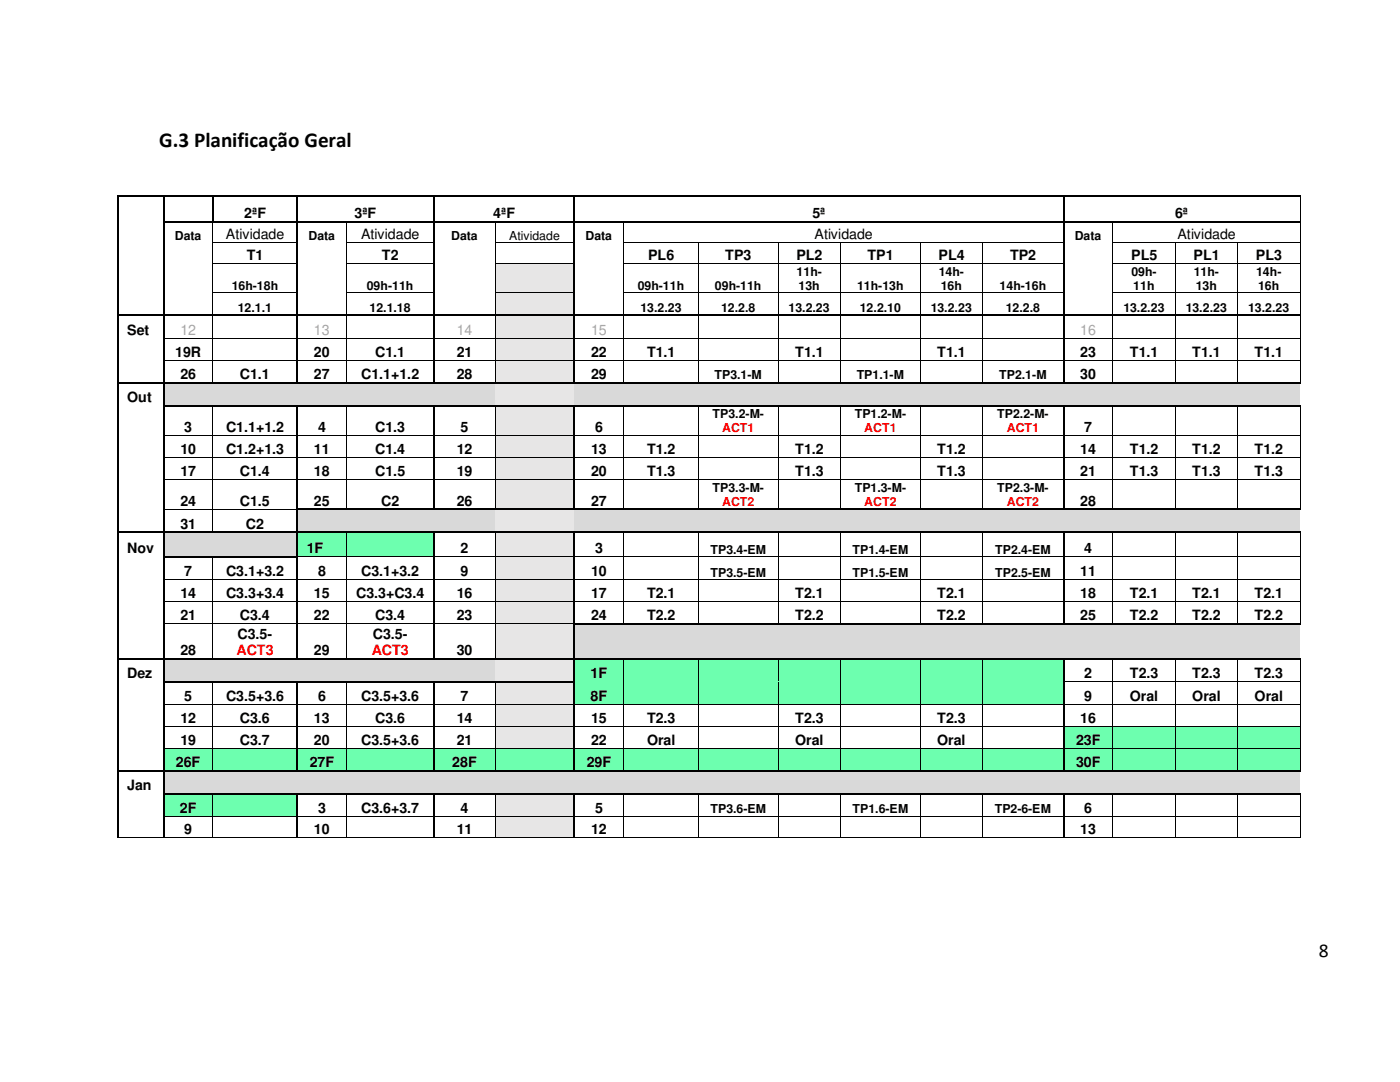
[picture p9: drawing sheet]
<svg xmlns="http://www.w3.org/2000/svg" width="279mm" height="216mm" viewBox="0 0 279 216" stroke-linecap="round" stroke-linejoin="round" font-family="sans-serif">
<defs><g id="words">
<text font-size="4.2" x="31.8" y="29.4">G.3 PlanificaÁ„o Geral</text>
<text font-size="3.9" x="263.2" y="191">8</text>
<g font-size="2.8">
<text x="45.1" y="47.8">Atividade</text>
<text x="48.7" y="43.4">2ªF</text>
<text x="70.7" y="43.4">3ªF</text>
<text x="72.1" y="47.8">Atividade</text>
<text x="98.4" y="43.4">4ªF</text>
<text x="162.1" y="43.4">5ª</text>
<text x="162.5" y="47.8">Atividade</text>
<text x="234.5" y="43.4">6ª</text>
<text x="235" y="47.8">Atividade</text>
<text x="49.2" y="51.9">T1</text>
<text x="76.2" y="51.9">T2</text>
<text x="129.3" y="51.9">PL6</text>
<text x="144.8" y="51.9">TP3</text>
<text x="158.9" y="51.9">PL2</text>
<text x="173.1" y="51.9">TP1</text>
<text x="187.3" y="51.9">PL4</text>
<text x="201.6" y="51.9">TP2</text>
<text x="225.8" y="51.9">PL5</text>
<text x="238.2" y="51.9">PL1</text>
<text x="250.6" y="51.9">PL3</text>
<text x="25.4" y="66.8">Set</text>
<text x="35" y="71.2">19R</text>
<text x="62.7" y="71.2">20</text>
<text x="74.9" y="71.2">C1.1</text>
<text x="91.2" y="71.2">21</text>
<text x="118" y="71.2">22</text>
<text x="129.1" y="71.2">T1.1</text>
<text x="158.7" y="71.2">T1.1</text>
<text x="187.1" y="71.2">T1.1</text>
<text x="215.6" y="71.2">23</text>
<text x="225.5" y="71.2">T1.1</text>
<text x="237.9" y="71.2">T1.1</text>
<text x="250.4" y="71.2">T1.1</text>
<text x="36" y="75.6">26</text>
<text x="47.9" y="75.6">C1.1</text>
<text x="62.7" y="75.6">27</text>
<text x="72.1" y="75.6">C1.1+1.2</text>
<text x="91.2" y="75.6">28</text>
<text x="118" y="75.6">29</text>
<text x="215.6" y="75.6">30</text>
<text x="25.4" y="80.2">Out</text>
<text x="36.8" y="86.2">3</text>
<text x="45.1" y="86.2">C1.1+1.2</text>
<text x="63.5" y="86.2">4</text>
<text x="74.9" y="86.2">C1.3</text>
<text x="91.9" y="86.2">5</text>
<text x="118.8" y="86.2">6</text>
<text x="216.4" y="86.2">7</text>
<text x="36" y="90.6">10</text>
<text x="36" y="95">17</text>
<text x="45.1" y="90.6">C1.2+1.3</text>
<text x="47.9" y="95">C1.4</text>
<text x="62.7" y="90.6">11</text>
<text x="62.7" y="95">18</text>
<text x="74.9" y="90.6">C1.4</text>
<text x="74.9" y="95">C1.5</text>
<text x="91.2" y="90.6">12</text>
<text x="91.2" y="95">19</text>
<text x="118" y="90.6">13</text>
<text x="118" y="95">20</text>
<text x="129.1" y="90.6">T1.2</text>
<text x="129.1" y="95">T1.3</text>
<text x="158.7" y="90.6">T1.2</text>
<text x="158.7" y="95">T1.3</text>
<text x="187.1" y="90.6">T1.2</text>
<text x="187.1" y="95">T1.3</text>
<text x="215.6" y="90.6">14</text>
<text x="215.6" y="95">21</text>
<text x="225.5" y="90.6">T1.2</text>
<text x="225.5" y="95">T1.3</text>
<text x="237.9" y="90.6">T1.2</text>
<text x="237.9" y="95">T1.3</text>
<text x="250.4" y="90.6">T1.2</text>
<text x="250.4" y="95">T1.3</text>
<text x="36" y="100.9">24</text>
<text x="47.9" y="100.9">C1.5</text>
<text x="62.7" y="100.9">25</text>
<text x="76.1" y="100.9">C2</text>
<text x="91.2" y="100.9">26</text>
<text x="118" y="100.9">27</text>
<text x="215.6" y="100.9">28</text>
<text x="36" y="105.5">31</text>
<text x="49.1" y="105.5">C2</text>
<text x="25.4" y="110.4">Nov</text>
<text x="61.2" y="110.4">1F</text>
<text x="91.9" y="110.4">2</text>
<text x="118.8" y="110.4">3</text>
<text x="216.4" y="110.4">4</text>
<text x="36" y="119.4">14</text>
<text x="36.8" y="115">7</text>
<text x="45.1" y="115">C3.1+3.2</text>
<text x="45.1" y="119.4">C3.3+3.4</text>
<text x="62.7" y="119.4">15</text>
<text x="63.5" y="115">8</text>
<text x="71.1" y="119.4">C3.3+C3.4</text>
<text x="72.1" y="115">C3.1+3.2</text>
<text x="91.2" y="119.4">16</text>
<text x="91.9" y="115">9</text>
<text x="118" y="115">10</text>
<text x="118" y="119.4">17</text>
<text x="129.1" y="119.4">T2.1</text>
<text x="158.7" y="119.4">T2.1</text>
<text x="187.1" y="119.4">T2.1</text>
<text x="215.6" y="115">11</text>
<text x="215.6" y="119.4">18</text>
<text x="225.5" y="119.4">T2.1</text>
<text x="237.9" y="119.4">T2.1</text>
<text x="250.4" y="119.4">T2.1</text>
<text x="36" y="123.8">21</text>
<text x="47.9" y="123.8">C3.4</text>
<text x="62.7" y="123.8">22</text>
<text x="74.9" y="123.8">C3.4</text>
<text x="91.2" y="123.8">23</text>
<text x="118" y="123.8">24</text>
<text x="129.1" y="123.8">T2.2</text>
<text x="158.7" y="123.8">T2.2</text>
<text x="187.1" y="123.8">T2.2</text>
<text x="215.6" y="123.8">25</text>
<text x="225.5" y="123.8">T2.2</text>
<text x="237.9" y="123.8">T2.2</text>
<text x="250.4" y="123.8">T2.2</text>
<text x="36" y="130.7">28</text>
<text x="47.4" y="127.4">C3.5-</text>
<text x="62.7" y="130.7">29</text>
<text x="74.4" y="127.4">C3.5-</text>
<text x="91.2" y="130.7">30</text>
<text x="25.4" y="135.2">Dez</text>
<text x="117.9" y="135.2">1F</text>
<text x="216.4" y="135.2">2</text>
<text x="225.5" y="135.2">T2.3</text>
<text x="237.9" y="135.2">T2.3</text>
<text x="250.4" y="135.2">T2.3</text>
<text x="36.8" y="139.8">5</text>
<text x="45.1" y="139.8">C3.5+3.6</text>
<text x="63.5" y="139.8">6</text>
<text x="72.1" y="139.8">C3.5+3.6</text>
<text x="91.9" y="139.8">7</text>
<text x="117.9" y="139.8">8F</text>
<text x="216.4" y="139.8">9</text>
<text x="225.5" y="139.8">Oral</text>
<text x="237.9" y="139.8">Oral</text>
<text x="250.4" y="139.8">Oral</text>
<text x="36" y="144.2">12</text>
<text x="36" y="148.7">19</text>
<text x="47.9" y="144.2">C3.6</text>
<text x="47.9" y="148.7">C3.7</text>
<text x="62.7" y="144.2">13</text>
<text x="62.7" y="148.7">20</text>
<text x="72.1" y="148.7">C3.5+3.6</text>
<text x="74.9" y="144.2">C3.6</text>
<text x="91.2" y="144.2">14</text>
<text x="91.2" y="148.7">21</text>
<text x="118" y="144.2">15</text>
<text x="118" y="148.7">22</text>
<text x="129.1" y="144.2">T2.3</text>
<text x="129.1" y="148.7">Oral</text>
<text x="158.7" y="144.2">T2.3</text>
<text x="158.7" y="148.7">Oral</text>
<text x="187.1" y="144.2">T2.3</text>
<text x="187.1" y="148.7">Oral</text>
<text x="214.7" y="148.7">23F</text>
<text x="215.6" y="144.2">16</text>
<text x="35.1" y="153.1">26F</text>
<text x="61.8" y="153.1">27F</text>
<text x="90.3" y="153.1">28F</text>
<text x="117.1" y="153.1">29F</text>
<text x="214.7" y="153.1">30F</text>
<text x="25.4" y="157.6">Jan</text>
<text x="35.9" y="162.2">2F</text>
<text x="36.8" y="166.4">9</text>
<text x="62.7" y="166.4">10</text>
<text x="63.5" y="162.2">3</text>
<text x="72.1" y="162.2">C3.6+3.7</text>
<text x="91.2" y="166.4">11</text>
<text x="91.9" y="162.2">4</text>
<text x="118" y="166.4">12</text>
<text x="118.8" y="162.2">5</text>
<text x="215.6" y="166.4">13</text>
<text x="216.4" y="162.2">6</text>
</g>
<g font-size="2.8" fill="#a6a6a6">
<text x="36" y="66.8">12</text>
<text x="62.7" y="66.8">13</text>
<text x="91.2" y="66.8">14</text>
<text x="118" y="66.8">15</text>
<text x="215.6" y="66.8">16</text>
</g>
<g font-size="2.8" fill="#f00">
<text x="47.2" y="130.7">ACT3</text>
<text x="74.2" y="130.7">ACT3</text>
</g>
<g font-size="2.5">
<text x="34.9" y="47.8">Data</text>
<text x="61.6" y="47.8">Data</text>
<text x="90.1" y="47.8">Data</text>
<text x="101.6" y="47.8">Atividade</text>
<text x="116.9" y="47.8">Data</text>
<text x="214.5" y="47.8">Data</text>
<text x="46.2" y="57.8">16h-18h</text>
<text x="73.2" y="57.8">09h-11h</text>
<text x="127.3" y="57.8">09h-11h</text>
<text x="142.7" y="57.8">09h-11h</text>
<text x="159" y="55">11h-</text>
<text x="159.4" y="57.8">13h</text>
<text x="171.1" y="57.8">11h-13h</text>
<text x="187.3" y="55">14h-</text>
<text x="187.7" y="57.8">16h</text>
<text x="199.5" y="57.8">14h-16h</text>
<text x="225.8" y="55">09h-</text>
<text x="226.2" y="57.8">11h</text>
<text x="238.2" y="55">11h-</text>
<text x="238.6" y="57.8">13h</text>
<text x="250.7" y="55">14h-</text>
<text x="251.1" y="57.8">16h</text>
<text x="47.5" y="62.2">12.1.1</text>
<text x="73.8" y="62.2">12.1.18</text>
<text x="127.8" y="62.2">13.2.23</text>
<text x="143.9" y="62.2">12.2.8</text>
<text x="157.4" y="62.2">13.2.23</text>
<text x="171.6" y="62.2">12.2.10</text>
<text x="185.7" y="62.2">13.2.23</text>
<text x="200.7" y="62.2">12.2.8</text>
<text x="224.2" y="62.2">13.2.23</text>
<text x="236.6" y="62.2">13.2.23</text>
<text x="249.1" y="62.2">13.2.23</text>
<text x="142.6" y="75.7">TP3.1-M</text>
<text x="171" y="75.7">TP1.1-M</text>
<text x="199.4" y="75.7">TP2.1-M</text>
<text x="142.2" y="83.5">TP3.2-M-</text>
<text x="170.6" y="83.5">TP1.2-M-</text>
<text x="199" y="83.5">TP2.2-M-</text>
<text x="142.2" y="98.1">TP3.3-M-</text>
<text x="170.6" y="98.1">TP1.3-M-</text>
<text x="199" y="98.1">TP2.3-M-</text>
<text x="141.8" y="110.5">TP3.4-EM</text>
<text x="170.2" y="110.5">TP1.4-EM</text>
<text x="198.6" y="110.5">TP2.4-EM</text>
<text x="141.8" y="115">TP3.5-EM</text>
<text x="170.2" y="115">TP1.5-EM</text>
<text x="198.6" y="115">TP2.5-EM</text>
<text x="141.8" y="162.3">TP3.6-EM</text>
<text x="170.2" y="162.3">TP1.6-EM</text>
<text x="198.5" y="162.3">TP2-6-EM</text>
</g>
<g font-size="2.5" fill="#f00">
<text x="144.1" y="86.3">ACT1</text>
<text x="172.5" y="86.3">ACT1</text>
<text x="200.9" y="86.3">ACT1</text>
<text x="144.1" y="101">ACT2</text>
<text x="172.5" y="101">ACT2</text>
<text x="200.9" y="101">ACT2</text>
</g>
</g></defs>
<g fill="#000">
<path d="M23.3 38.9h.4v.4h-.4z" fill-rule="evenodd"/>
<path d="M23.3 38.9h.4v.4h-.4z" fill-rule="evenodd"/>
<path d="M32.5 38.9h.3v.4h-.3z" fill-rule="evenodd"/>
<path d="M42.3 38.9h.3v.4h-.3z" fill-rule="evenodd"/>
<path d="M59.1 38.9h.4v.4h-.4z" fill-rule="evenodd"/>
<path d="M86.4 38.9h.3v.4h-.3z" fill-rule="evenodd"/>
<path d="M114.4 38.9h.4v.4h-.4z" fill-rule="evenodd"/>
<path d="M212.1 38.9h.3v.4h-.3z" fill-rule="evenodd"/>
<path d="M259.4 38.9h.1v.4h-.1z" fill-rule="evenodd"/>
<path d="M23.3 44h.4v.4h-.4z" fill-rule="evenodd"/>
<path d="M23.3 48.4h.4v.1h-.4z" fill-rule="evenodd"/>
<path d="M32.5 44h.3v.4h-.3z" fill-rule="evenodd"/>
<path d="M32.5 48.4h.3v.1h-.3z" fill-rule="evenodd"/>
<path d="M42.3 44h.3v.4h-.3z" fill-rule="evenodd"/>
<path d="M42.4 48.4h.2v.1h-.2z" fill-rule="evenodd"/>
<path d="M42.6 44h.4v.4h-.4z" fill-rule="evenodd"/>
<path d="M59.1 44h.4v.4h-.4z" fill-rule="evenodd"/>
<path d="M59.1 48.4h.4v.1h-.4z" fill-rule="evenodd"/>
<path d="M69.1 44h.3v.4h-.3z" fill-rule="evenodd"/>
<path d="M69.1 48.4h.2v.1h-.2z" fill-rule="evenodd"/>
<path d="M86.4 44h.3v.4h-.3z" fill-rule="evenodd"/>
<path d="M86.4 48.4h.3v.1h-.3z" fill-rule="evenodd"/>
<path d="M98.7 44h.4v.4h-.4z" fill-rule="evenodd"/>
<path d="M98.7 48.4h.2v.1h-.2z" fill-rule="evenodd"/>
<path d="M114.4 44h.4v.4h-.4z" fill-rule="evenodd"/>
<path d="M114.4 48.4h.4v.1h-.4z" fill-rule="evenodd"/>
<path d="M124.4 44h.3v.4h-.3z" fill-rule="evenodd"/>
<path d="M124.4 48.4h.1v.1h-.1z" fill-rule="evenodd"/>
<path d="M139.4 48.4h.1v.1h-.1z" fill-rule="evenodd"/>
<path d="M155.2 48.4h.2v.1h-.2z" fill-rule="evenodd"/>
<path d="M167.7 48.4h.1v.1h-.1z" fill-rule="evenodd"/>
<path d="M183.6 48.4h.2v.1h-.2z" fill-rule="evenodd"/>
<path d="M196.1 48.4h.1v.1h-.1z" fill-rule="evenodd"/>
<path d="M212.1 44h.3v.4h-.3z" fill-rule="evenodd"/>
<path d="M212.1 48.4h.3v.1h-.3z" fill-rule="evenodd"/>
<path d="M222 44h.4v.4h-.4z" fill-rule="evenodd"/>
<path d="M222 48.4h.2v.1h-.2z" fill-rule="evenodd"/>
<path d="M234.5 48.4h.1v.1h-.1z" fill-rule="evenodd"/>
<path d="M246.9 48.4h.2v.1h-.2z" fill-rule="evenodd"/>
<path d="M259.4 44h.1v.4h-.1z" fill-rule="evenodd"/>
<path d="M259.4 48.4h.1v.1h-.1z" fill-rule="evenodd"/>
</g>
<g fill="none" stroke="#000" stroke-width=".34">
<path d="M23.5 39.3v4.7M23.7 39.1h8.8M32.6 39.3v4.7M32.8 39.1h9.5M42.5 39.3v4.7M42.6 39.1h16.5M59.3 39.3v4.7M59.5 39.1h26.9M86.6 39.3v4.7M86.7 39.1h27.7M114.6 39.3v4.7M114.8 39.1h97.3"/>
<path d="M212.3 39.3v4.7M212.4 39.1h47M23.5 44.4v4M23.5 48.5v4M32.6 44.4v4M32.6 48.5v4M32.8 44.2h9.5M43 44.2h16.1M59.3 44.4v4M59.3 48.5v4M59.5 44.2h9.6M69.4 44.2h17"/>
<path d="M86.6 44.4v4M86.6 48.5v4M86.7 44.2h12M99.1 44.2h15.3M114.6 44.4v4M114.6 48.5v4M114.8 44.2h9.6M124.7 44.2h87.4M212.3 44.4v4M212.3 48.5v4M212.4 44.2h9.6M222.4 44.2h37"/>
</g>
<g fill="none" stroke="#000" stroke-width=".2">
<path d="M259.5 39.3v4.7M42.5 44.4v4M42.5 48.5v4M42.6 48.4h16.5M69.2 44.4v4M69.2 48.5v4M69.3 48.4h17.1M98.8 44.4v4M98.8 48.5v4M98.9 48.4h15.5M124.4 44.4v4M124.4 48.5v4"/>
<path d="M124.5 48.4h14.9M139.5 48.5v4M139.5 48.4h15.7M155.3 48.5v4M155.4 48.4h12.3M167.7 48.5v4M167.8 48.4h15.8M183.7 48.5v4M183.8 48.4h12.3M196.2 48.5v4M196.2 48.4h15.9M222.1 44.4v4"/>
<path d="M222.1 48.5v4M222.2 48.4h12.3M234.6 48.5v4M234.6 48.4h12.3M247 48.5v4M247.1 48.4h12.3M259.5 44.4v4M259.5 48.5v4"/>
</g>
<g fill="#e7e6e6">
<path d="M98.8 52.7h15.7v5.6h-15.7z" fill-rule="evenodd"/>
<path d="M100.7 55.1h12v3.2h-12z" fill-rule="evenodd"/>
</g>
<g fill="#000">
<path d="M23.3 52.5h.4v.2h-.4z" fill-rule="evenodd"/>
<path d="M32.5 52.5h.3v.2h-.3z" fill-rule="evenodd"/>
<path d="M42.4 52.5h.2v.2h-.2z" fill-rule="evenodd"/>
<path d="M59.1 52.5h.4v.2h-.4z" fill-rule="evenodd"/>
<path d="M69.1 52.5h.2v.2h-.2z" fill-rule="evenodd"/>
<path d="M86.4 52.5h.3v.2h-.3z" fill-rule="evenodd"/>
<path d="M98.7 52.5h.2v.2h-.2z" fill-rule="evenodd"/>
<path d="M114.4 52.5h.4v.2h-.4z" fill-rule="evenodd"/>
<path d="M124.4 52.5h.1v.2h-.1z" fill-rule="evenodd"/>
<path d="M139.4 52.5h.1v.2h-.1z" fill-rule="evenodd"/>
<path d="M155.2 52.5h.2v.2h-.2z" fill-rule="evenodd"/>
<path d="M167.7 52.5h.1v.2h-.1z" fill-rule="evenodd"/>
<path d="M183.6 52.5h.2v.2h-.2z" fill-rule="evenodd"/>
<path d="M196.1 52.5h.1v.2h-.1z" fill-rule="evenodd"/>
<path d="M212.1 52.5h.3v.2h-.3z" fill-rule="evenodd"/>
<path d="M222 52.5h.2v.2h-.2z" fill-rule="evenodd"/>
<path d="M234.5 52.5h.1v.2h-.1z" fill-rule="evenodd"/>
<path d="M246.9 52.5h.2v.2h-.2z" fill-rule="evenodd"/>
<path d="M259.4 52.5h.1v.2h-.1z" fill-rule="evenodd"/>
</g>
<g fill="none" stroke="#000" stroke-width=".2">
<path d="M42.5 52.7v5.6M42.6 52.6h16.5M69.2 52.7v5.6M69.3 52.6h17.1M98.8 52.7v5.6M98.9 52.6h15.5M124.4 52.7v5.6M124.5 52.6h14.9M139.5 52.7v5.6M139.5 52.6h15.7M155.3 52.7v5.6M155.4 52.6h12.3"/>
<path d="M167.7 52.7v5.6M167.8 52.6h15.8M183.7 52.7v5.6M183.8 52.6h12.3M196.2 52.7v5.6M196.2 52.6h15.9M222.1 52.7v5.6M222.2 52.6h12.3M234.6 52.7v5.6M234.6 52.6h12.3M247 52.7v5.6M247.1 52.6h12.3"/>
<path d="M259.5 52.7v5.6"/>
</g>
<path d="M23.5 52.7v5.6M32.6 52.7v5.6M59.3 52.7v5.6M86.6 52.7v5.6M114.6 52.7v5.6M212.3 52.7v5.6" fill="none" stroke="#000" stroke-width=".34"/>
<g fill="#e7e6e6">
<path d="M98.8 58.5h15.7v4.2h-15.7z" fill-rule="evenodd"/>
<path d="M100.7 59.5h12v3.2h-12z" fill-rule="evenodd"/>
</g>
<g fill="#000">
<path d="M23.3 58.3h.4v.2h-.4z" fill-rule="evenodd"/>
<path d="M32.5 58.3h.3v.2h-.3z" fill-rule="evenodd"/>
<path d="M42.4 58.3h.2v.2h-.2z" fill-rule="evenodd"/>
<path d="M59.1 58.3h.4v.2h-.4z" fill-rule="evenodd"/>
<path d="M69.1 58.3h.2v.2h-.2z" fill-rule="evenodd"/>
<path d="M86.4 58.3h.3v.2h-.3z" fill-rule="evenodd"/>
<path d="M98.7 58.3h.2v.2h-.2z" fill-rule="evenodd"/>
<path d="M114.4 58.3h.4v.2h-.4z" fill-rule="evenodd"/>
<path d="M124.4 58.3h.1v.2h-.1z" fill-rule="evenodd"/>
<path d="M139.4 58.3h.1v.2h-.1z" fill-rule="evenodd"/>
<path d="M155.2 58.3h.2v.2h-.2z" fill-rule="evenodd"/>
<path d="M167.7 58.3h.1v.2h-.1z" fill-rule="evenodd"/>
<path d="M183.6 58.3h.2v.2h-.2z" fill-rule="evenodd"/>
<path d="M196.1 58.3h.1v.2h-.1z" fill-rule="evenodd"/>
<path d="M212.1 58.3h.3v.2h-.3z" fill-rule="evenodd"/>
<path d="M222 58.3h.2v.2h-.2z" fill-rule="evenodd"/>
<path d="M234.5 58.3h.1v.2h-.1z" fill-rule="evenodd"/>
<path d="M246.9 58.3h.2v.2h-.2z" fill-rule="evenodd"/>
<path d="M259.4 58.3h.1v.2h-.1z" fill-rule="evenodd"/>
</g>
<g fill="none" stroke="#000" stroke-width=".2">
<path d="M42.5 58.5v4.2M42.6 58.4h16.5M69.2 58.5v4.2M69.3 58.4h17.1M98.8 58.5v4.2M98.9 58.4h15.5M124.4 58.5v4.2M124.5 58.4h14.9M139.5 58.5v4.2M139.5 58.4h15.7M155.3 58.5v4.2M155.4 58.4h12.3"/>
<path d="M167.7 58.5v4.2M167.8 58.4h15.8M183.7 58.5v4.2M183.8 58.4h12.3M196.2 58.5v4.2M196.2 58.4h15.9M222.1 58.5v4.2M222.2 58.4h12.3M234.6 58.5v4.2M234.6 58.4h12.3M247 58.5v4.2M247.1 58.4h12.3"/>
<path d="M259.5 58.5v4.2"/>
</g>
<path d="M23.5 58.5v4.2M32.6 58.5v4.2M59.3 58.5v4.2M86.6 58.5v4.2M114.6 58.5v4.2M212.3 58.5v4.2" fill="none" stroke="#000" stroke-width=".34"/>
<g fill="#e7e6e6">
<path d="M98.8 63.1h15.6v4.3h-15.6z" fill-rule="evenodd"/>
<path d="M100.7 64.1h12v3.3h-12z" fill-rule="evenodd"/>
</g>
<g fill="#000">
<path d="M23.3 62.7h.4v.4h-.4z" fill-rule="evenodd"/>
<path d="M32.5 62.7h.3v.4h-.3z" fill-rule="evenodd"/>
<path d="M42.4 62.7h.3v.4h-.3z" fill-rule="evenodd"/>
<path d="M59.1 62.7h.4v.4h-.4z" fill-rule="evenodd"/>
<path d="M69.1 62.7h.3v.4h-.3z" fill-rule="evenodd"/>
<path d="M86.4 62.7h.3v.4h-.3z" fill-rule="evenodd"/>
<path d="M98.7 62.7h.4v.4h-.4z" fill-rule="evenodd"/>
<path d="M114.4 62.7h.4v.4h-.4z" fill-rule="evenodd"/>
<path d="M124.4 62.7h.3v.4h-.3z" fill-rule="evenodd"/>
<path d="M139.4 62.7h.3v.4h-.3z" fill-rule="evenodd"/>
<path d="M155.2 62.7h.4v.4h-.4z" fill-rule="evenodd"/>
<path d="M167.7 62.7h.3v.4h-.3z" fill-rule="evenodd"/>
<path d="M183.6 62.7h.3v.4h-.3z" fill-rule="evenodd"/>
<path d="M196.1 62.7h.3v.4h-.3z" fill-rule="evenodd"/>
<path d="M212.1 62.7h.3v.4h-.3z" fill-rule="evenodd"/>
<path d="M222 62.7h.4v.4h-.4z" fill-rule="evenodd"/>
<path d="M234.5 62.7h.3v.4h-.3z" fill-rule="evenodd"/>
<path d="M246.9 62.7h.4v.4h-.4z" fill-rule="evenodd"/>
<path d="M259.4 62.7h.1v.4h-.1z" fill-rule="evenodd"/>
</g>
<g fill="none" stroke="#000" stroke-width=".34">
<path d="M23.5 63.1v4.3M23.7 62.9h8.8M32.6 63.1v4.3M32.8 62.9h9.6M42.7 62.9h16.4M59.3 63.1v4.3M59.5 62.9h9.6M69.4 62.9h17M86.6 63.1v4.3M86.7 62.9h12M99.1 62.9h15.3M114.6 63.1v4.3"/>
<path d="M114.8 62.9h9.6M124.7 62.9h14.7M139.7 62.9h15.5M155.6 62.9h12.1M168 62.9h15.6M183.9 62.9h12.2M196.4 62.9h15.7M212.3 63.1v4.3M212.4 62.9h9.6M222.4 62.9h12.1M234.8 62.9h12.1M247.3 62.9h12.1"/>
</g>
<g fill="none" stroke="#000" stroke-width=".2">
<path d="M42.5 63.1v4.3M69.2 63.1v4.3M98.8 63.1v4.3M124.4 63.1v4.3M139.5 63.1v4.3M155.3 63.1v4.3M167.7 63.1v4.3M183.7 63.1v4.3M196.2 63.1v4.3M222.1 63.1v4.3M234.6 63.1v4.3M247 63.1v4.3"/>
<path d="M259.5 63.1v4.3"/>
</g>
<g fill="#e7e6e6">
<path d="M98.8 67.5h15.6v4.3h-15.6z" fill-rule="evenodd"/>
<path d="M100.7 68.5h12v3.3h-12z" fill-rule="evenodd"/>
</g>
<g fill="#000">
<path d="M23.3 67.4h.4v.1h-.4z" fill-rule="evenodd"/>
<path d="M32.5 67.4h.3v.1h-.3z" fill-rule="evenodd"/>
<path d="M42.4 67.4h.2v.1h-.2z" fill-rule="evenodd"/>
<path d="M59.1 67.4h.4v.1h-.4z" fill-rule="evenodd"/>
<path d="M69.1 67.4h.2v.1h-.2z" fill-rule="evenodd"/>
<path d="M86.4 67.4h.3v.1h-.3z" fill-rule="evenodd"/>
<path d="M98.7 67.4h.2v.1h-.2z" fill-rule="evenodd"/>
<path d="M114.4 67.4h.4v.1h-.4z" fill-rule="evenodd"/>
<path d="M124.4 67.4h.1v.1h-.1z" fill-rule="evenodd"/>
<path d="M139.4 67.4h.1v.1h-.1z" fill-rule="evenodd"/>
<path d="M155.2 67.4h.2v.1h-.2z" fill-rule="evenodd"/>
<path d="M167.7 67.4h.1v.1h-.1z" fill-rule="evenodd"/>
<path d="M183.6 67.4h.2v.1h-.2z" fill-rule="evenodd"/>
<path d="M196.1 67.4h.1v.1h-.1z" fill-rule="evenodd"/>
<path d="M212.1 67.4h.3v.1h-.3z" fill-rule="evenodd"/>
<path d="M222 67.4h.2v.1h-.2z" fill-rule="evenodd"/>
<path d="M234.5 67.4h.1v.1h-.1z" fill-rule="evenodd"/>
<path d="M246.9 67.4h.2v.1h-.2z" fill-rule="evenodd"/>
<path d="M259.4 67.4h.1v.1h-.1z" fill-rule="evenodd"/>
</g>
<g fill="none" stroke="#000" stroke-width=".2">
<path d="M32.8 67.4h9.6M42.5 67.5v4.3M42.6 67.4h16.5M59.5 67.4h9.6M69.2 67.5v4.3M69.3 67.4h17.1M86.7 67.4h12M98.8 67.5v4.3M98.9 67.4h15.5M114.8 67.4h9.6M124.4 67.5v4.3M124.5 67.4h14.9"/>
<path d="M139.5 67.5v4.3M139.5 67.4h15.7M155.3 67.5v4.3M155.4 67.4h12.3M167.7 67.5v4.3M167.8 67.4h15.8M183.7 67.5v4.3M183.8 67.4h12.3M196.2 67.5v4.3M196.2 67.4h15.9M212.4 67.4h9.6M222.1 67.5v4.3"/>
<path d="M222.2 67.4h12.3M234.6 67.5v4.3M234.6 67.4h12.3M247 67.5v4.3M247.1 67.4h12.3M259.5 67.5v4.3"/>
</g>
<path d="M23.5 67.5v4.3M32.6 67.5v4.3M59.3 67.5v4.3M86.6 67.5v4.3M114.6 67.5v4.3M212.3 67.5v4.3" fill="none" stroke="#000" stroke-width=".34"/>
<g fill="#e7e6e6">
<path d="M98.8 71.9h15.6v4.3h-15.6z" fill-rule="evenodd"/>
<path d="M100.7 72.9h12v3.3h-12z" fill-rule="evenodd"/>
</g>
<g fill="#000">
<path d="M23.3 71.8h.4v.1h-.4z" fill-rule="evenodd"/>
<path d="M32.5 71.8h.3v.1h-.3z" fill-rule="evenodd"/>
<path d="M42.4 71.8h.2v.1h-.2z" fill-rule="evenodd"/>
<path d="M59.1 71.8h.4v.1h-.4z" fill-rule="evenodd"/>
<path d="M69.1 71.8h.2v.1h-.2z" fill-rule="evenodd"/>
<path d="M86.4 71.8h.3v.1h-.3z" fill-rule="evenodd"/>
<path d="M98.7 71.8h.2v.1h-.2z" fill-rule="evenodd"/>
<path d="M114.4 71.8h.4v.1h-.4z" fill-rule="evenodd"/>
<path d="M124.4 71.8h.1v.1h-.1z" fill-rule="evenodd"/>
<path d="M139.4 71.8h.1v.1h-.1z" fill-rule="evenodd"/>
<path d="M155.2 71.8h.2v.1h-.2z" fill-rule="evenodd"/>
<path d="M167.7 71.8h.1v.1h-.1z" fill-rule="evenodd"/>
<path d="M183.6 71.8h.2v.1h-.2z" fill-rule="evenodd"/>
<path d="M196.1 71.8h.1v.1h-.1z" fill-rule="evenodd"/>
<path d="M212.1 71.8h.3v.1h-.3z" fill-rule="evenodd"/>
<path d="M222 71.8h.2v.1h-.2z" fill-rule="evenodd"/>
<path d="M234.5 71.8h.1v.1h-.1z" fill-rule="evenodd"/>
<path d="M246.9 71.8h.2v.1h-.2z" fill-rule="evenodd"/>
<path d="M259.4 71.8h.1v.1h-.1z" fill-rule="evenodd"/>
</g>
<g fill="none" stroke="#000" stroke-width=".2">
<path d="M32.8 71.9h9.6M42.5 71.9v4.3M42.6 71.9h16.5M59.5 71.9h9.6M69.2 71.9v4.3M69.3 71.9h17.1M86.7 71.9h12M98.8 71.9v4.3M98.9 71.9h15.5M114.8 71.9h9.6M124.4 71.9v4.3M124.5 71.9h14.9"/>
<path d="M139.5 71.9v4.3M139.5 71.9h15.7M155.3 71.9v4.3M155.4 71.9h12.3M167.7 71.9v4.3M167.8 71.9h15.8M183.7 71.9v4.3M183.8 71.9h12.3M196.2 71.9v4.3M196.2 71.9h15.9M212.4 71.9h9.6M222.1 71.9v4.3"/>
<path d="M222.2 71.9h12.3M234.6 71.9v4.3M234.6 71.9h12.3M247 71.9v4.3M247.1 71.9h12.3M259.5 71.9v4.3"/>
</g>
<path d="M23.5 71.9v4.3M32.6 71.9v4.3M59.3 71.9v4.3M86.6 71.9v4.3M114.6 71.9v4.3M212.3 71.9v4.3" fill="none" stroke="#000" stroke-width=".34"/>
<g fill="#d9d9d9">
<path d="M32.6 76.5h9.9v4.2h-9.9z" fill-rule="evenodd"/>
<path d="M34.6 77.5h6v3.2h-6z" fill-rule="evenodd"/>
<path d="M42.5 76.5h16.8v4.2h-16.8z" fill-rule="evenodd"/>
<path d="M44.4 77.5h13v3.2h-13z" fill-rule="evenodd"/>
<path d="M59.3 76.5h9.9v4.2h-9.9z" fill-rule="evenodd"/>
<path d="M61.2 77.5h6.1v3.2h-6.1z" fill-rule="evenodd"/>
<path d="M69.2 76.5h17.4v4.2h-17.4z" fill-rule="evenodd"/>
<path d="M71.1 77.5h13.6v3.2h-13.6z" fill-rule="evenodd"/>
<path d="M86.6 76.5h12.2v4.2h-12.2z" fill-rule="evenodd"/>
<path d="M88.5 77.5h8.4v3.2h-8.4z" fill-rule="evenodd"/>
</g>
<g fill="#e7e6e6">
<path d="M98.8 76.5h15.8v4.2h-15.8z" fill-rule="evenodd"/>
<path d="M100.7 77.5h12v3.2h-12z" fill-rule="evenodd"/>
</g>
<g fill="#d9d9d9">
<path d="M114.6 76.5h9.8v4.2h-9.8z" fill-rule="evenodd"/>
<path d="M116.5 77.5h6v3.2h-6z" fill-rule="evenodd"/>
<path d="M124.4 76.5h15.1v4.2h-15.1z" fill-rule="evenodd"/>
<path d="M126.3 77.5h11.3v3.2h-11.3z" fill-rule="evenodd"/>
<path d="M139.5 76.5h15.8v4.2h-15.8z" fill-rule="evenodd"/>
<path d="M141.4 77.5h12v3.2h-12z" fill-rule="evenodd"/>
<path d="M155.3 76.5h12.4v4.2h-12.4z" fill-rule="evenodd"/>
<path d="M157.2 77.5h8.6v3.2h-8.6z" fill-rule="evenodd"/>
<path d="M167.7 76.5h16v4.2h-16z" fill-rule="evenodd"/>
<path d="M169.7 77.5h12.1v3.2h-12.1z" fill-rule="evenodd"/>
<path d="M183.7 76.5h12.5v4.2h-12.5z" fill-rule="evenodd"/>
<path d="M185.6 77.5h8.7v3.2h-8.7z" fill-rule="evenodd"/>
<path d="M196.1 76.5h16.2v4.2h-16.2z" fill-rule="evenodd"/>
<path d="M198 77.5h12.3v3.2h-12.3z" fill-rule="evenodd"/>
<path d="M212.3 76.5h9.8v4.2h-9.8z" fill-rule="evenodd"/>
<path d="M214.2 77.5h6v3.2h-6z" fill-rule="evenodd"/>
<path d="M222.1 76.5h12.5v4.2h-12.5z" fill-rule="evenodd"/>
<path d="M224 77.5h8.7v3.2h-8.7z" fill-rule="evenodd"/>
<path d="M234.6 76.5h12.4v4.2h-12.4z" fill-rule="evenodd"/>
<path d="M236.5 77.5h8.6v3.2h-8.6z" fill-rule="evenodd"/>
<path d="M247 76.5h12.5v4.2h-12.5z" fill-rule="evenodd"/>
<path d="M248.9 77.5h8.6v3.2h-8.6z" fill-rule="evenodd"/>
</g>
<g fill="#000">
<path d="M23.3 76.2h.4v.3h-.4z" fill-rule="evenodd"/>
<path d="M32.5 76.2h.3v.3h-.3z" fill-rule="evenodd"/>
<path d="M42.4 76.2h.3v.3h-.3z" fill-rule="evenodd"/>
<path d="M42.6 76.2h.3v.3h-.3z" fill-rule="evenodd"/>
<path d="M59.1 76.2h.4v.3h-.4z" fill-rule="evenodd"/>
<path d="M59.5 76.2h.3v.3h-.3z" fill-rule="evenodd"/>
<path d="M69.1 76.2h.3v.3h-.3z" fill-rule="evenodd"/>
<path d="M69.3 76.2h.3v.3h-.3z" fill-rule="evenodd"/>
<path d="M86.4 76.2h.3v.3h-.3z" fill-rule="evenodd"/>
<path d="M86.7 76.2h.4v.3h-.4z" fill-rule="evenodd"/>
<path d="M98.7 76.2h.4v.3h-.4z" fill-rule="evenodd"/>
<path d="M98.9 76.2h.3v.3h-.3z" fill-rule="evenodd"/>
<path d="M114.4 76.2h.4v.3h-.4z" fill-rule="evenodd"/>
<path d="M114.8 76.2h.3v.3h-.3z" fill-rule="evenodd"/>
<path d="M124.4 76.2h.3v.3h-.3z" fill-rule="evenodd"/>
<path d="M124.5 76.2h.4v.3h-.4z" fill-rule="evenodd"/>
<path d="M139.4 76.2h.3v.3h-.3z" fill-rule="evenodd"/>
<path d="M139.5 76.2h.4v.3h-.4z" fill-rule="evenodd"/>
<path d="M155.2 76.2h.4v.3h-.4z" fill-rule="evenodd"/>
<path d="M155.4 76.2h.3v.3h-.3z" fill-rule="evenodd"/>
<path d="M167.7 76.2h.3v.3h-.3z" fill-rule="evenodd"/>
<path d="M167.8 76.2h.4v.3h-.4z" fill-rule="evenodd"/>
<path d="M183.6 76.2h.3v.3h-.3z" fill-rule="evenodd"/>
<path d="M183.8 76.2h.3v.3h-.3z" fill-rule="evenodd"/>
<path d="M196.1 76.2h.3v.3h-.3z" fill-rule="evenodd"/>
<path d="M196.2 76.2h.4v.3h-.4z" fill-rule="evenodd"/>
<path d="M212.1 76.2h.3v.3h-.3z" fill-rule="evenodd"/>
<path d="M212.4 76.2h.4v.3h-.4z" fill-rule="evenodd"/>
<path d="M222 76.2h.4v.3h-.4z" fill-rule="evenodd"/>
<path d="M222.2 76.2h.3v.3h-.3z" fill-rule="evenodd"/>
<path d="M234.5 76.2h.3v.3h-.3z" fill-rule="evenodd"/>
<path d="M234.6 76.2h.4v.3h-.4z" fill-rule="evenodd"/>
<path d="M246.9 76.2h.4v.3h-.4z" fill-rule="evenodd"/>
<path d="M247.1 76.2h.3v.3h-.3z" fill-rule="evenodd"/>
<path d="M259.4 76.2h.3v.3h-.3z" fill-rule="evenodd"/>
</g>
<g fill="none" stroke="#000" stroke-width=".34">
<path d="M23.5 76.5v4.2M23.7 76.3h8.8M32.6 76.5v4.2M32.8 76.3h9.6M42.9 76.3h16.2M59.8 76.3h9.3M69.6 76.3h16.8M87.1 76.3h11.6M99.2 76.3h15.2M115.1 76.3h9.3M124.9 76.3h14.5M139.9 76.3h15.3"/>
<path d="M155.7 76.3h12M168.2 76.3h15.4M184.1 76.3h12M196.6 76.3h15.5M212.8 76.3h9.2M222.5 76.3h12M235 76.3h11.9M247.4 76.3h12"/>
</g>
<g fill="#e7e6e6">
<path d="M98.8 81.1h15.6v5.7h-15.6z" fill-rule="evenodd"/>
<path d="M100.7 83.5h12v3.3h-12z" fill-rule="evenodd"/>
</g>
<g fill="#000">
<path d="M23.3 80.7h.4v.4h-.4z" fill-rule="evenodd"/>
<path d="M32.5 80.7h.3v.4h-.3z" fill-rule="evenodd"/>
<path d="M42.4 80.7h.3v.4h-.3z" fill-rule="evenodd"/>
<path d="M42.6 80.7h.3v.4h-.3z" fill-rule="evenodd"/>
<path d="M59.1 80.7h.4v.4h-.4z" fill-rule="evenodd"/>
<path d="M59.5 80.7h.3v.4h-.3z" fill-rule="evenodd"/>
<path d="M69.1 80.7h.3v.4h-.3z" fill-rule="evenodd"/>
<path d="M69.3 80.7h.3v.4h-.3z" fill-rule="evenodd"/>
<path d="M86.4 80.7h.3v.4h-.3z" fill-rule="evenodd"/>
<path d="M86.7 80.7h.4v.4h-.4z" fill-rule="evenodd"/>
<path d="M98.7 80.7h.4v.4h-.4z" fill-rule="evenodd"/>
<path d="M98.9 80.7h.3v.4h-.3z" fill-rule="evenodd"/>
<path d="M114.4 80.7h.4v.4h-.4z" fill-rule="evenodd"/>
<path d="M114.8 80.7h.3v.4h-.3z" fill-rule="evenodd"/>
<path d="M124.4 80.7h.3v.4h-.3z" fill-rule="evenodd"/>
<path d="M124.5 80.7h.4v.4h-.4z" fill-rule="evenodd"/>
<path d="M139.4 80.7h.3v.4h-.3z" fill-rule="evenodd"/>
<path d="M139.5 80.7h.4v.4h-.4z" fill-rule="evenodd"/>
<path d="M155.2 80.7h.4v.4h-.4z" fill-rule="evenodd"/>
<path d="M155.4 80.7h.3v.4h-.3z" fill-rule="evenodd"/>
<path d="M167.7 80.7h.3v.4h-.3z" fill-rule="evenodd"/>
<path d="M167.8 80.7h.4v.4h-.4z" fill-rule="evenodd"/>
<path d="M183.6 80.7h.3v.4h-.3z" fill-rule="evenodd"/>
<path d="M183.8 80.7h.3v.4h-.3z" fill-rule="evenodd"/>
<path d="M196.1 80.7h.3v.4h-.3z" fill-rule="evenodd"/>
<path d="M196.2 80.7h.4v.4h-.4z" fill-rule="evenodd"/>
<path d="M212.1 80.7h.3v.4h-.3z" fill-rule="evenodd"/>
<path d="M212.4 80.7h.4v.4h-.4z" fill-rule="evenodd"/>
<path d="M222 80.7h.4v.4h-.4z" fill-rule="evenodd"/>
<path d="M222.2 80.7h.3v.4h-.3z" fill-rule="evenodd"/>
<path d="M234.5 80.7h.3v.4h-.3z" fill-rule="evenodd"/>
<path d="M234.6 80.7h.4v.4h-.4z" fill-rule="evenodd"/>
<path d="M246.9 80.7h.4v.4h-.4z" fill-rule="evenodd"/>
<path d="M247.1 80.7h.3v.4h-.3z" fill-rule="evenodd"/>
<path d="M259.4 80.7h.3v.4h-.3z" fill-rule="evenodd"/>
</g>
<g fill="none" stroke="#000" stroke-width=".34">
<path d="M23.5 81.1v5.7M32.6 81.1v5.7M32.8 80.9h9.6M42.9 80.9h16.2M59.3 81.1v5.7M59.8 80.9h9.3M69.6 80.9h16.8M86.6 81.1v5.7M87.1 80.9h11.6M99.2 80.9h15.2M114.6 81.1v5.7M115.1 80.9h9.3"/>
<path d="M124.9 80.9h14.5M139.9 80.9h15.3M155.7 80.9h12M168.2 80.9h15.4M184.1 80.9h12M196.6 80.9h15.5M212.3 81.1v5.7M212.8 80.9h9.2M222.5 80.9h12M235 80.9h11.9M247.4 80.9h12"/>
</g>
<g fill="none" stroke="#000" stroke-width=".2">
<path d="M42.5 81.1v5.7M69.2 81.1v5.7M98.8 81.1v5.7M124.4 81.1v5.7M139.5 81.1v5.7M155.3 81.1v5.7M167.7 81.1v5.7M183.7 81.1v5.7M196.2 81.1v5.7M222.1 81.1v5.7M234.6 81.1v5.7M247 81.1v5.7"/>
<path d="M259.5 81.1v5.7"/>
</g>
<g fill="#e7e6e6">
<path d="M98.8 87h15.6v4.2h-15.6z" fill-rule="evenodd"/>
<path d="M100.7 87.9h12v3.3h-12z" fill-rule="evenodd"/>
</g>
<g fill="#000">
<path d="M23.3 86.8h.4v.2h-.4z" fill-rule="evenodd"/>
<path d="M32.5 86.8h.3v.2h-.3z" fill-rule="evenodd"/>
<path d="M42.4 86.8h.2v.2h-.2z" fill-rule="evenodd"/>
<path d="M59.1 86.8h.4v.2h-.4z" fill-rule="evenodd"/>
<path d="M69.1 86.8h.2v.2h-.2z" fill-rule="evenodd"/>
<path d="M86.4 86.8h.3v.2h-.3z" fill-rule="evenodd"/>
<path d="M98.7 86.8h.2v.2h-.2z" fill-rule="evenodd"/>
<path d="M114.4 86.8h.4v.2h-.4z" fill-rule="evenodd"/>
<path d="M124.4 86.8h.1v.2h-.1z" fill-rule="evenodd"/>
<path d="M139.4 86.8h.1v.2h-.1z" fill-rule="evenodd"/>
<path d="M155.2 86.8h.2v.2h-.2z" fill-rule="evenodd"/>
<path d="M167.7 86.8h.1v.2h-.1z" fill-rule="evenodd"/>
<path d="M183.6 86.8h.2v.2h-.2z" fill-rule="evenodd"/>
<path d="M196.1 86.8h.1v.2h-.1z" fill-rule="evenodd"/>
<path d="M212.1 86.8h.3v.2h-.3z" fill-rule="evenodd"/>
<path d="M222 86.8h.2v.2h-.2z" fill-rule="evenodd"/>
<path d="M234.5 86.8h.1v.2h-.1z" fill-rule="evenodd"/>
<path d="M246.9 86.8h.2v.2h-.2z" fill-rule="evenodd"/>
<path d="M259.4 86.8h.1v.2h-.1z" fill-rule="evenodd"/>
</g>
<g fill="none" stroke="#000" stroke-width=".2">
<path d="M32.8 86.9h9.6M42.5 87v4.2M42.6 86.9h16.5M59.5 86.9h9.6M69.2 87v4.2M69.3 86.9h17.1M86.7 86.9h12M98.8 87v4.2M98.9 86.9h15.5M114.8 86.9h9.6M124.4 87v4.2M124.5 86.9h14.9"/>
<path d="M139.5 87v4.2M139.5 86.9h15.7M155.3 87v4.2M155.4 86.9h12.3M167.7 87v4.2M167.8 86.9h15.8M183.7 87v4.2M183.8 86.9h12.3M196.2 87v4.2M196.2 86.9h15.9M212.4 86.9h9.6M222.1 87v4.2"/>
<path d="M222.2 86.9h12.3M234.6 87v4.2M234.6 86.9h12.3M247 87v4.2M247.1 86.9h12.3M259.5 87v4.2"/>
</g>
<path d="M23.5 87v4.2M32.6 87v4.2M59.3 87v4.2M86.6 87v4.2M114.6 87v4.2M212.3 87v4.2" fill="none" stroke="#000" stroke-width=".34"/>
<g fill="#e7e6e6">
<path d="M98.8 91.4h15.6v4.2h-15.6z" fill-rule="evenodd"/>
<path d="M100.7 92.4h12v3.2h-12z" fill-rule="evenodd"/>
</g>
<g fill="#000">
<path d="M23.3 91.2h.4v.2h-.4z" fill-rule="evenodd"/>
<path d="M32.5 91.2h.3v.2h-.3z" fill-rule="evenodd"/>
<path d="M42.4 91.2h.2v.2h-.2z" fill-rule="evenodd"/>
<path d="M59.1 91.2h.4v.2h-.4z" fill-rule="evenodd"/>
<path d="M69.1 91.2h.2v.2h-.2z" fill-rule="evenodd"/>
<path d="M86.4 91.2h.3v.2h-.3z" fill-rule="evenodd"/>
<path d="M98.7 91.2h.2v.2h-.2z" fill-rule="evenodd"/>
<path d="M114.4 91.2h.4v.2h-.4z" fill-rule="evenodd"/>
<path d="M124.4 91.2h.1v.2h-.1z" fill-rule="evenodd"/>
<path d="M139.4 91.2h.1v.2h-.1z" fill-rule="evenodd"/>
<path d="M155.2 91.2h.2v.2h-.2z" fill-rule="evenodd"/>
<path d="M167.7 91.2h.1v.2h-.1z" fill-rule="evenodd"/>
<path d="M183.6 91.2h.2v.2h-.2z" fill-rule="evenodd"/>
<path d="M196.1 91.2h.1v.2h-.1z" fill-rule="evenodd"/>
<path d="M212.1 91.2h.3v.2h-.3z" fill-rule="evenodd"/>
<path d="M222 91.2h.2v.2h-.2z" fill-rule="evenodd"/>
<path d="M234.5 91.2h.1v.2h-.1z" fill-rule="evenodd"/>
<path d="M246.9 91.2h.2v.2h-.2z" fill-rule="evenodd"/>
<path d="M259.4 91.2h.1v.2h-.1z" fill-rule="evenodd"/>
</g>
<g fill="none" stroke="#000" stroke-width=".2">
<path d="M32.8 91.3h9.6M42.5 91.4v4.2M42.6 91.3h16.5M59.5 91.3h9.6M69.2 91.4v4.2M69.3 91.3h17.1M86.7 91.3h12M98.8 91.4v4.2M98.9 91.3h15.5M114.8 91.3h9.6M124.4 91.4v4.2M124.5 91.3h14.9"/>
<path d="M139.5 91.4v4.2M139.5 91.3h15.7M155.3 91.4v4.2M155.4 91.3h12.3M167.7 91.4v4.2M167.8 91.3h15.8M183.7 91.4v4.2M183.8 91.3h12.3M196.2 91.4v4.2M196.2 91.3h15.9M212.4 91.3h9.6M222.1 91.4v4.2"/>
<path d="M222.2 91.3h12.3M234.6 91.4v4.2M234.6 91.3h12.3M247 91.4v4.2M247.1 91.3h12.3M259.5 91.4v4.2"/>
</g>
<path d="M23.5 91.4v4.2M32.6 91.4v4.2M59.3 91.4v4.2M86.6 91.4v4.2M114.6 91.4v4.2M212.3 91.4v4.2" fill="none" stroke="#000" stroke-width=".34"/>
<g fill="#e7e6e6">
<path d="M98.8 95.8h15.6v5.7h-15.6z" fill-rule="evenodd"/>
<path d="M100.7 98.2h12v3.3h-12z" fill-rule="evenodd"/>
</g>
<g fill="#000">
<path d="M23.3 95.6h.4v.2h-.4z" fill-rule="evenodd"/>
<path d="M32.5 95.6h.3v.2h-.3z" fill-rule="evenodd"/>
<path d="M42.4 95.6h.2v.2h-.2z" fill-rule="evenodd"/>
<path d="M59.1 95.6h.4v.2h-.4z" fill-rule="evenodd"/>
<path d="M69.1 95.6h.2v.2h-.2z" fill-rule="evenodd"/>
<path d="M86.4 95.6h.3v.2h-.3z" fill-rule="evenodd"/>
<path d="M98.7 95.6h.2v.2h-.2z" fill-rule="evenodd"/>
<path d="M114.4 95.6h.4v.2h-.4z" fill-rule="evenodd"/>
<path d="M124.4 95.6h.1v.2h-.1z" fill-rule="evenodd"/>
<path d="M139.4 95.6h.1v.2h-.1z" fill-rule="evenodd"/>
<path d="M155.2 95.6h.2v.2h-.2z" fill-rule="evenodd"/>
<path d="M167.7 95.6h.1v.2h-.1z" fill-rule="evenodd"/>
<path d="M183.6 95.6h.2v.2h-.2z" fill-rule="evenodd"/>
<path d="M196.1 95.6h.1v.2h-.1z" fill-rule="evenodd"/>
<path d="M212.1 95.6h.3v.2h-.3z" fill-rule="evenodd"/>
<path d="M222 95.6h.2v.2h-.2z" fill-rule="evenodd"/>
<path d="M234.5 95.6h.1v.2h-.1z" fill-rule="evenodd"/>
<path d="M246.9 95.6h.2v.2h-.2z" fill-rule="evenodd"/>
<path d="M259.4 95.6h.1v.2h-.1z" fill-rule="evenodd"/>
</g>
<g fill="none" stroke="#000" stroke-width=".2">
<path d="M32.8 95.7h9.6M42.5 95.8v5.7M42.6 95.7h16.5M59.5 95.7h9.6M69.2 95.8v5.7M69.3 95.7h17.1M86.7 95.7h12M98.8 95.8v5.7M98.9 95.7h15.5M114.8 95.7h9.6M124.4 95.8v5.7M124.5 95.7h14.9"/>
<path d="M139.5 95.8v5.7M139.5 95.7h15.7M155.3 95.8v5.7M155.4 95.7h12.3M167.7 95.8v5.7M167.8 95.7h15.8M183.7 95.8v5.7M183.8 95.7h12.3M196.2 95.8v5.7M196.2 95.7h15.9M212.4 95.7h9.6M222.1 95.8v5.7"/>
<path d="M222.2 95.7h12.3M234.6 95.8v5.7M234.6 95.7h12.3M247 95.8v5.7M247.1 95.7h12.3M259.5 95.8v5.7"/>
</g>
<path d="M23.5 95.8v5.7M32.6 95.8v5.7M59.3 95.8v5.7M86.6 95.8v5.7M114.6 95.8v5.7M212.3 95.8v5.7" fill="none" stroke="#000" stroke-width=".34"/>
<g fill="#d9d9d9">
<path d="M59.5 101.8h9.7v4.3h-9.7z" fill-rule="evenodd"/>
<path d="M61.2 102.8h6.1v3.3h-6.1z" fill-rule="evenodd"/>
<path d="M69.2 101.8h17.4v4.3h-17.4z" fill-rule="evenodd"/>
<path d="M71.1 102.8h13.6v3.3h-13.6z" fill-rule="evenodd"/>
<path d="M86.6 101.8h12.2v4.3h-12.2z" fill-rule="evenodd"/>
<path d="M88.5 102.8h8.4v3.3h-8.4z" fill-rule="evenodd"/>
</g>
<g fill="#e7e6e6">
<path d="M98.8 101.8h15.8v4.3h-15.8z" fill-rule="evenodd"/>
<path d="M100.7 102.8h12v3.3h-12z" fill-rule="evenodd"/>
</g>
<g fill="#d9d9d9">
<path d="M114.6 101.8h9.8v4.3h-9.8z" fill-rule="evenodd"/>
<path d="M116.5 102.8h6v3.3h-6z" fill-rule="evenodd"/>
<path d="M124.4 101.8h15.1v4.3h-15.1z" fill-rule="evenodd"/>
<path d="M126.3 102.8h11.3v3.3h-11.3z" fill-rule="evenodd"/>
<path d="M139.5 101.8h15.8v4.3h-15.8z" fill-rule="evenodd"/>
<path d="M141.4 102.8h12v3.3h-12z" fill-rule="evenodd"/>
<path d="M155.3 101.8h12.4v4.3h-12.4z" fill-rule="evenodd"/>
<path d="M157.2 102.8h8.6v3.3h-8.6z" fill-rule="evenodd"/>
<path d="M167.7 101.8h16v4.3h-16z" fill-rule="evenodd"/>
<path d="M169.7 102.8h12.1v3.3h-12.1z" fill-rule="evenodd"/>
<path d="M183.7 101.8h12.5v4.3h-12.5z" fill-rule="evenodd"/>
<path d="M185.6 102.8h8.7v3.3h-8.7z" fill-rule="evenodd"/>
<path d="M196.1 101.8h16.2v4.3h-16.2z" fill-rule="evenodd"/>
<path d="M198 102.8h12.3v3.3h-12.3z" fill-rule="evenodd"/>
<path d="M212.3 101.8h9.8v4.3h-9.8z" fill-rule="evenodd"/>
<path d="M214.2 102.8h6v3.3h-6z" fill-rule="evenodd"/>
<path d="M222.1 101.8h12.5v4.3h-12.5z" fill-rule="evenodd"/>
<path d="M224 102.8h8.7v3.3h-8.7z" fill-rule="evenodd"/>
<path d="M234.6 101.8h12.4v4.3h-12.4z" fill-rule="evenodd"/>
<path d="M236.5 102.8h8.6v3.3h-8.6z" fill-rule="evenodd"/>
<path d="M247 101.8h12.5v4.3h-12.5z" fill-rule="evenodd"/>
<path d="M248.9 102.8h8.6v3.3h-8.6z" fill-rule="evenodd"/>
</g>
<g fill="#000">
<path d="M23.3 101.5h.4v.3h-.4z" fill-rule="evenodd"/>
<path d="M32.5 101.5h.3v.3h-.3z" fill-rule="evenodd"/>
<path d="M42.4 101.5h.2v.3h-.2z" fill-rule="evenodd"/>
<path d="M59.1 101.5h.4v.3h-.4z" fill-rule="evenodd"/>
<path d="M69.1 101.5h.3v.3h-.3z" fill-rule="evenodd"/>
<path d="M69.3 101.5h.3v.3h-.3z" fill-rule="evenodd"/>
<path d="M86.4 101.5h.3v.3h-.3z" fill-rule="evenodd"/>
<path d="M86.7 101.5h.4v.3h-.4z" fill-rule="evenodd"/>
<path d="M98.7 101.5h.4v.3h-.4z" fill-rule="evenodd"/>
<path d="M98.9 101.5h.3v.3h-.3z" fill-rule="evenodd"/>
<path d="M114.4 101.5h.4v.3h-.4z" fill-rule="evenodd"/>
<path d="M114.8 101.5h.3v.3h-.3z" fill-rule="evenodd"/>
<path d="M124.4 101.5h.3v.3h-.3z" fill-rule="evenodd"/>
<path d="M124.5 101.5h.4v.3h-.4z" fill-rule="evenodd"/>
<path d="M139.4 101.5h.3v.3h-.3z" fill-rule="evenodd"/>
<path d="M139.5 101.5h.4v.3h-.4z" fill-rule="evenodd"/>
<path d="M155.2 101.5h.4v.3h-.4z" fill-rule="evenodd"/>
<path d="M155.4 101.5h.3v.3h-.3z" fill-rule="evenodd"/>
<path d="M167.7 101.5h.3v.3h-.3z" fill-rule="evenodd"/>
<path d="M167.8 101.5h.4v.3h-.4z" fill-rule="evenodd"/>
<path d="M183.6 101.5h.3v.3h-.3z" fill-rule="evenodd"/>
<path d="M183.8 101.5h.3v.3h-.3z" fill-rule="evenodd"/>
<path d="M196.1 101.5h.3v.3h-.3z" fill-rule="evenodd"/>
<path d="M196.2 101.5h.4v.3h-.4z" fill-rule="evenodd"/>
<path d="M212.1 101.5h.3v.3h-.3z" fill-rule="evenodd"/>
<path d="M212.4 101.5h.4v.3h-.4z" fill-rule="evenodd"/>
<path d="M222 101.5h.4v.3h-.4z" fill-rule="evenodd"/>
<path d="M222.2 101.5h.3v.3h-.3z" fill-rule="evenodd"/>
<path d="M234.5 101.5h.3v.3h-.3z" fill-rule="evenodd"/>
<path d="M234.6 101.5h.4v.3h-.4z" fill-rule="evenodd"/>
<path d="M246.9 101.5h.4v.3h-.4z" fill-rule="evenodd"/>
<path d="M247.1 101.5h.3v.3h-.3z" fill-rule="evenodd"/>
<path d="M259.4 101.5h.3v.3h-.3z" fill-rule="evenodd"/>
</g>
<path d="M32.8 101.6h9.6M42.5 101.8v4.3M42.6 101.6h16.5" fill="none" stroke="#000" stroke-width=".2"/>
<g fill="none" stroke="#000" stroke-width=".34">
<path d="M23.5 101.8v4.3M32.6 101.8v4.3M59.3 101.8v4.3M59.5 101.7h9.6M69.6 101.7h16.8M87.1 101.7h11.6M99.2 101.7h15.2M115.1 101.7h9.3M124.9 101.7h14.5M139.9 101.7h15.3M155.7 101.7h12M168.2 101.7h15.4"/>
<path d="M184.1 101.7h12M196.6 101.7h15.5M212.8 101.7h9.2M222.5 101.7h12M235 101.7h11.9M247.4 101.7h12"/>
</g>
<g fill="#d9d9d9">
<path d="M32.6 106.4h9.9v4.6h-9.9z" fill-rule="evenodd"/>
<path d="M34.6 107.8h6v3.2h-6z" fill-rule="evenodd"/>
<path d="M42.5 106.4h16.8v4.6h-16.8z" fill-rule="evenodd"/>
<path d="M44.4 107.8h13v3.2h-13z" fill-rule="evenodd"/>
</g>
<g fill="#6dffaf">
<path d="M59.5 106.4h9.6v4.6h-9.6z" fill-rule="evenodd"/>
<path d="M61.2 107.8h6.1v3.2h-6.1z" fill-rule="evenodd"/>
<path d="M69.2 106.4h17.2v4.6h-17.2z" fill-rule="evenodd"/>
<path d="M71.1 107.8h13.6v3.2h-13.6z" fill-rule="evenodd"/>
</g>
<g fill="#e7e6e6">
<path d="M98.8 106.4h15.7v4.6h-15.7z" fill-rule="evenodd"/>
<path d="M100.7 107.8h12v3.2h-12z" fill-rule="evenodd"/>
</g>
<g fill="#000">
<path d="M23.3 106.1h.4v.3h-.4z" fill-rule="evenodd"/>
<path d="M32.5 106.1h.3v.3h-.3z" fill-rule="evenodd"/>
<path d="M42.4 106.1h.3v.3h-.3z" fill-rule="evenodd"/>
<path d="M42.6 106.1h.3v.3h-.3z" fill-rule="evenodd"/>
<path d="M59.1 106.1h.4v.3h-.4z" fill-rule="evenodd"/>
<path d="M69.1 106.1h.3v.3h-.3z" fill-rule="evenodd"/>
<path d="M69.3 106.1h.3v.3h-.3z" fill-rule="evenodd"/>
<path d="M86.4 106.1h.3v.3h-.3z" fill-rule="evenodd"/>
<path d="M86.7 106.1h.4v.3h-.4z" fill-rule="evenodd"/>
<path d="M98.7 106.1h.4v.3h-.4z" fill-rule="evenodd"/>
<path d="M98.9 106.1h.3v.3h-.3z" fill-rule="evenodd"/>
<path d="M114.4 106.1h.4v.3h-.4z" fill-rule="evenodd"/>
<path d="M114.8 106.1h.3v.3h-.3z" fill-rule="evenodd"/>
<path d="M124.4 106.1h.3v.3h-.3z" fill-rule="evenodd"/>
<path d="M124.5 106.1h.4v.3h-.4z" fill-rule="evenodd"/>
<path d="M139.4 106.1h.3v.3h-.3z" fill-rule="evenodd"/>
<path d="M139.5 106.1h.4v.3h-.4z" fill-rule="evenodd"/>
<path d="M155.2 106.1h.4v.3h-.4z" fill-rule="evenodd"/>
<path d="M155.4 106.1h.3v.3h-.3z" fill-rule="evenodd"/>
<path d="M167.7 106.1h.3v.3h-.3z" fill-rule="evenodd"/>
<path d="M167.8 106.1h.4v.3h-.4z" fill-rule="evenodd"/>
<path d="M183.6 106.1h.3v.3h-.3z" fill-rule="evenodd"/>
<path d="M183.8 106.1h.3v.3h-.3z" fill-rule="evenodd"/>
<path d="M196.1 106.1h.3v.3h-.3z" fill-rule="evenodd"/>
<path d="M196.2 106.1h.4v.3h-.4z" fill-rule="evenodd"/>
<path d="M212.1 106.1h.3v.3h-.3z" fill-rule="evenodd"/>
<path d="M212.4 106.1h.4v.3h-.4z" fill-rule="evenodd"/>
<path d="M222 106.1h.4v.3h-.4z" fill-rule="evenodd"/>
<path d="M222.2 106.1h.3v.3h-.3z" fill-rule="evenodd"/>
<path d="M234.5 106.1h.3v.3h-.3z" fill-rule="evenodd"/>
<path d="M234.6 106.1h.4v.3h-.4z" fill-rule="evenodd"/>
<path d="M246.9 106.1h.4v.3h-.4z" fill-rule="evenodd"/>
<path d="M247.1 106.1h.3v.3h-.3z" fill-rule="evenodd"/>
<path d="M259.4 106.1h.3v.3h-.3z" fill-rule="evenodd"/>
</g>
<g fill="none" stroke="#000" stroke-width=".34">
<path d="M23.5 106.4v4.6M23.7 106.2h8.8M32.6 106.4v4.6M32.8 106.2h9.6M42.9 106.2h16.2M59.3 106.4v4.6M59.5 106.2h9.6M69.6 106.2h16.8M86.6 106.4v4.6M87.1 106.2h11.6M99.2 106.2h15.2M114.6 106.4v4.6"/>
<path d="M115.1 106.2h9.3M124.9 106.2h14.5M139.9 106.2h15.3M155.7 106.2h12M168.2 106.2h15.4M184.1 106.2h12M196.6 106.2h15.5M212.3 106.4v4.6M212.8 106.2h9.2M222.5 106.2h12M235 106.2h11.9M247.4 106.2h12"/>
</g>
<path d="M69.2 106.4v4.6M98.8 106.4v4.6M124.4 106.4v4.6M139.5 106.4v4.6M155.3 106.4v4.6M167.7 106.4v4.6M183.7 106.4v4.6M196.2 106.4v4.6M222.1 106.4v4.6M234.6 106.4v4.6M247 106.4v4.6M259.5 106.4v4.6" fill="none" stroke="#000" stroke-width=".2"/>
<g fill="#e7e6e6">
<path d="M98.8 111.4h15.7v4.2h-15.7z" fill-rule="evenodd"/>
<path d="M100.7 112.3h12v3.3h-12z" fill-rule="evenodd"/>
</g>
<g fill="#000">
<path d="M23.3 111h.4v.3h-.4z" fill-rule="evenodd"/>
<path d="M32.5 111h.3v.3h-.3z" fill-rule="evenodd"/>
<path d="M42.4 111h.3v.3h-.3z" fill-rule="evenodd"/>
<path d="M42.6 111h.3v.3h-.3z" fill-rule="evenodd"/>
<path d="M59.1 111h.4v.3h-.4z" fill-rule="evenodd"/>
<path d="M69.1 111h.2v.3h-.2z" fill-rule="evenodd"/>
<path d="M86.4 111h.3v.3h-.3z" fill-rule="evenodd"/>
<path d="M98.7 111h.2v.3h-.2z" fill-rule="evenodd"/>
<path d="M114.4 111h.4v.3h-.4z" fill-rule="evenodd"/>
<path d="M124.4 111h.1v.3h-.1z" fill-rule="evenodd"/>
<path d="M139.4 111h.1v.3h-.1z" fill-rule="evenodd"/>
<path d="M155.2 111h.2v.3h-.2z" fill-rule="evenodd"/>
<path d="M167.7 111h.1v.3h-.1z" fill-rule="evenodd"/>
<path d="M183.6 111h.2v.3h-.2z" fill-rule="evenodd"/>
<path d="M196.1 111h.1v.3h-.1z" fill-rule="evenodd"/>
<path d="M212.1 111h.3v.3h-.3z" fill-rule="evenodd"/>
<path d="M222 111h.2v.3h-.2z" fill-rule="evenodd"/>
<path d="M234.5 111h.1v.3h-.1z" fill-rule="evenodd"/>
<path d="M246.9 111h.2v.3h-.2z" fill-rule="evenodd"/>
<path d="M259.4 111h.1v.3h-.1z" fill-rule="evenodd"/>
</g>
<path d="M23.5 111.3v4.3M32.6 111.3v4.3M32.8 111.1h9.6M42.9 111.1h16.2M59.3 111.3v4.3M86.6 111.3v4.3M114.6 111.3v4.3M212.3 111.3v4.3" fill="none" stroke="#000" stroke-width=".34"/>
<g fill="none" stroke="#000" stroke-width=".2">
<path d="M42.5 111.3v4.3M59.5 111.1h9.6M69.2 111.3v4.3M69.3 111.1h17.1M86.7 111.1h12M98.8 111.3v4.3M98.9 111.1h15.5M114.8 111.1h9.6M124.4 111.3v4.3M124.5 111.1h14.9M139.5 111.3v4.3M139.5 111.1h15.7"/>
<path d="M155.3 111.3v4.3M155.4 111.1h12.3M167.7 111.3v4.3M167.8 111.1h15.8M183.7 111.3v4.3M183.8 111.1h12.3M196.2 111.3v4.3M196.2 111.1h15.9M212.4 111.1h9.6M222.1 111.3v4.3M222.2 111.1h12.3M234.6 111.3v4.3"/>
<path d="M234.6 111.1h12.3M247 111.3v4.3M247.1 111.1h12.3M259.5 111.3v4.3"/>
</g>
<path d="M98.9 111.2h15.5" fill="none" stroke="#e7e6e6" stroke-width=".2"/>
<g fill="#e7e6e6">
<path d="M98.8 115.8h15.7v4.2h-15.7z" fill-rule="evenodd"/>
<path d="M100.7 116.7h12v3.3h-12z" fill-rule="evenodd"/>
</g>
<g fill="#000">
<path d="M23.3 115.6h.4v.2h-.4z" fill-rule="evenodd"/>
<path d="M32.5 115.6h.3v.2h-.3z" fill-rule="evenodd"/>
<path d="M42.4 115.6h.2v.2h-.2z" fill-rule="evenodd"/>
<path d="M59.1 115.6h.4v.2h-.4z" fill-rule="evenodd"/>
<path d="M69.1 115.6h.2v.2h-.2z" fill-rule="evenodd"/>
<path d="M86.4 115.6h.3v.2h-.3z" fill-rule="evenodd"/>
<path d="M98.7 115.6h.2v.2h-.2z" fill-rule="evenodd"/>
<path d="M114.4 115.6h.4v.2h-.4z" fill-rule="evenodd"/>
<path d="M124.4 115.6h.1v.2h-.1z" fill-rule="evenodd"/>
<path d="M139.4 115.6h.1v.2h-.1z" fill-rule="evenodd"/>
<path d="M155.2 115.6h.2v.2h-.2z" fill-rule="evenodd"/>
<path d="M167.7 115.6h.1v.2h-.1z" fill-rule="evenodd"/>
<path d="M183.6 115.6h.2v.2h-.2z" fill-rule="evenodd"/>
<path d="M196.1 115.6h.1v.2h-.1z" fill-rule="evenodd"/>
<path d="M212.1 115.6h.3v.2h-.3z" fill-rule="evenodd"/>
<path d="M222 115.6h.2v.2h-.2z" fill-rule="evenodd"/>
<path d="M234.5 115.6h.1v.2h-.1z" fill-rule="evenodd"/>
<path d="M246.9 115.6h.2v.2h-.2z" fill-rule="evenodd"/>
<path d="M259.4 115.6h.1v.2h-.1z" fill-rule="evenodd"/>
</g>
<g fill="none" stroke="#000" stroke-width=".2">
<path d="M32.8 115.7h9.6M42.5 115.8v4.2M42.6 115.7h16.5M59.5 115.7h9.6M69.2 115.8v4.2M69.3 115.7h17.1M86.7 115.7h12M98.8 115.8v4.2M98.9 115.7h15.5M114.8 115.7h9.6M124.4 115.8v4.2M124.5 115.7h14.9"/>
<path d="M139.5 115.8v4.2M139.5 115.7h15.7M155.3 115.8v4.2M155.4 115.7h12.3M167.7 115.8v4.2M167.8 115.7h15.8M183.7 115.8v4.2M183.8 115.7h12.3M196.2 115.8v4.2M196.2 115.7h15.9M212.4 115.7h9.6M222.1 115.8v4.2"/>
<path d="M222.2 115.7h12.3M234.6 115.8v4.2M234.6 115.7h12.3M247 115.8v4.2M247.1 115.7h12.3M259.5 115.8v4.2"/>
</g>
<path d="M23.5 115.8v4.2M32.6 115.8v4.2M59.3 115.8v4.2M86.6 115.8v4.2M114.6 115.8v4.2M212.3 115.8v4.2" fill="none" stroke="#000" stroke-width=".34"/>
<g fill="#e7e6e6">
<path d="M98.8 120.2h15.7v4.2h-15.7z" fill-rule="evenodd"/>
<path d="M100.7 121.1h12v3.3h-12z" fill-rule="evenodd"/>
</g>
<g fill="#000">
<path d="M23.3 120h.4v.2h-.4z" fill-rule="evenodd"/>
<path d="M32.5 120h.3v.2h-.3z" fill-rule="evenodd"/>
<path d="M42.4 120h.2v.2h-.2z" fill-rule="evenodd"/>
<path d="M59.1 120h.4v.2h-.4z" fill-rule="evenodd"/>
<path d="M69.1 120h.2v.2h-.2z" fill-rule="evenodd"/>
<path d="M86.4 120h.3v.2h-.3z" fill-rule="evenodd"/>
<path d="M98.7 120h.2v.2h-.2z" fill-rule="evenodd"/>
<path d="M114.4 120h.4v.2h-.4z" fill-rule="evenodd"/>
<path d="M124.4 120h.1v.2h-.1z" fill-rule="evenodd"/>
<path d="M139.4 120h.1v.2h-.1z" fill-rule="evenodd"/>
<path d="M155.2 120h.2v.2h-.2z" fill-rule="evenodd"/>
<path d="M167.7 120h.1v.2h-.1z" fill-rule="evenodd"/>
<path d="M183.6 120h.2v.2h-.2z" fill-rule="evenodd"/>
<path d="M196.1 120h.1v.2h-.1z" fill-rule="evenodd"/>
<path d="M212.1 120h.3v.2h-.3z" fill-rule="evenodd"/>
<path d="M222 120h.2v.2h-.2z" fill-rule="evenodd"/>
<path d="M234.5 120h.1v.2h-.1z" fill-rule="evenodd"/>
<path d="M246.9 120h.2v.2h-.2z" fill-rule="evenodd"/>
<path d="M259.4 120h.1v.2h-.1z" fill-rule="evenodd"/>
</g>
<g fill="none" stroke="#000" stroke-width=".2">
<path d="M32.8 120.1h9.6M42.5 120.2v4.2M42.6 120.1h16.5M59.5 120.1h9.6M69.2 120.2v4.2M69.3 120.1h17.1M86.7 120.1h12M98.8 120.2v4.2M98.9 120.1h15.5M114.8 120.1h9.6M124.4 120.2v4.2M124.5 120.1h14.9"/>
<path d="M139.5 120.2v4.2M139.5 120.1h15.7M155.3 120.2v4.2M155.4 120.1h12.3M167.7 120.2v4.2M167.8 120.1h15.8M183.7 120.2v4.2M183.8 120.1h12.3M196.2 120.2v4.2M196.2 120.1h15.9M212.4 120.1h9.6M222.1 120.2v4.2"/>
<path d="M222.2 120.1h12.3M234.6 120.2v4.2M234.6 120.1h12.3M247 120.2v4.2M247.1 120.1h12.3M259.5 120.2v4.2"/>
</g>
<path d="M23.5 120.2v4.2M32.6 120.2v4.2M59.3 120.2v4.2M86.6 120.2v4.2M114.6 120.2v4.2M212.3 120.2v4.2" fill="none" stroke="#000" stroke-width=".34"/>
<g fill="#e7e6e6">
<path d="M98.8 124.7h15.7v6.6h-15.7z" fill-rule="evenodd"/>
<path d="M100.7 128h12v3.3h-12z" fill-rule="evenodd"/>
</g>
<g fill="#d9d9d9">
<path d="M114.8 124.7h9.6v6.6h-9.6z" fill-rule="evenodd"/>
<path d="M116.5 128h6v3.3h-6z" fill-rule="evenodd"/>
<path d="M124.4 124.7h15.1v6.6h-15.1z" fill-rule="evenodd"/>
<path d="M126.3 128h11.3v3.3h-11.3z" fill-rule="evenodd"/>
<path d="M139.5 124.7h15.8v6.6h-15.8z" fill-rule="evenodd"/>
<path d="M141.4 128h12v3.3h-12z" fill-rule="evenodd"/>
<path d="M155.3 124.7h12.4v6.6h-12.4z" fill-rule="evenodd"/>
<path d="M157.2 128h8.6v3.3h-8.6z" fill-rule="evenodd"/>
<path d="M167.7 124.7h16v6.6h-16z" fill-rule="evenodd"/>
<path d="M169.7 128h12.1v3.3h-12.1z" fill-rule="evenodd"/>
<path d="M183.7 124.7h12.5v6.6h-12.5z" fill-rule="evenodd"/>
<path d="M185.6 128h8.7v3.3h-8.7z" fill-rule="evenodd"/>
<path d="M196.1 124.7h16.2v6.6h-16.2z" fill-rule="evenodd"/>
<path d="M198 128h12.3v3.3h-12.3z" fill-rule="evenodd"/>
<path d="M212.3 124.7h9.8v6.6h-9.8z" fill-rule="evenodd"/>
<path d="M214.2 128h6v3.3h-6z" fill-rule="evenodd"/>
<path d="M222.1 124.7h12.5v6.6h-12.5z" fill-rule="evenodd"/>
<path d="M224 128h8.7v3.3h-8.7z" fill-rule="evenodd"/>
<path d="M234.6 124.7h12.4v6.6h-12.4z" fill-rule="evenodd"/>
<path d="M236.5 128h8.6v3.3h-8.6z" fill-rule="evenodd"/>
<path d="M247 124.7h12.5v6.6h-12.5z" fill-rule="evenodd"/>
<path d="M248.9 128h8.6v3.3h-8.6z" fill-rule="evenodd"/>
</g>
<g fill="#000">
<path d="M23.3 124.4h.4v.3h-.4z" fill-rule="evenodd"/>
<path d="M32.5 124.4h.3v.3h-.3z" fill-rule="evenodd"/>
<path d="M42.4 124.4h.2v.3h-.2z" fill-rule="evenodd"/>
<path d="M59.1 124.4h.4v.3h-.4z" fill-rule="evenodd"/>
<path d="M69.1 124.4h.2v.3h-.2z" fill-rule="evenodd"/>
<path d="M86.4 124.4h.3v.3h-.3z" fill-rule="evenodd"/>
<path d="M98.7 124.4h.2v.3h-.2z" fill-rule="evenodd"/>
<path d="M114.4 124.4h.4v.3h-.4z" fill-rule="evenodd"/>
<path d="M124.4 124.4h.3v.3h-.3z" fill-rule="evenodd"/>
<path d="M124.5 124.4h.4v.3h-.4z" fill-rule="evenodd"/>
<path d="M139.4 124.4h.3v.3h-.3z" fill-rule="evenodd"/>
<path d="M139.5 124.4h.4v.3h-.4z" fill-rule="evenodd"/>
<path d="M155.2 124.4h.4v.3h-.4z" fill-rule="evenodd"/>
<path d="M155.4 124.4h.3v.3h-.3z" fill-rule="evenodd"/>
<path d="M167.7 124.4h.3v.3h-.3z" fill-rule="evenodd"/>
<path d="M167.8 124.4h.4v.3h-.4z" fill-rule="evenodd"/>
<path d="M183.6 124.4h.3v.3h-.3z" fill-rule="evenodd"/>
<path d="M183.8 124.4h.3v.3h-.3z" fill-rule="evenodd"/>
<path d="M196.1 124.4h.3v.3h-.3z" fill-rule="evenodd"/>
<path d="M196.2 124.4h.4v.3h-.4z" fill-rule="evenodd"/>
<path d="M212.1 124.4h.3v.3h-.3z" fill-rule="evenodd"/>
<path d="M212.4 124.4h.4v.3h-.4z" fill-rule="evenodd"/>
<path d="M222 124.4h.4v.3h-.4z" fill-rule="evenodd"/>
<path d="M222.2 124.4h.3v.3h-.3z" fill-rule="evenodd"/>
<path d="M234.5 124.4h.3v.3h-.3z" fill-rule="evenodd"/>
<path d="M234.6 124.4h.4v.3h-.4z" fill-rule="evenodd"/>
<path d="M246.9 124.4h.4v.3h-.4z" fill-rule="evenodd"/>
<path d="M247.1 124.4h.3v.3h-.3z" fill-rule="evenodd"/>
<path d="M259.4 124.4h.3v.3h-.3z" fill-rule="evenodd"/>
</g>
<path d="M32.8 124.5h9.6M42.5 124.7v6.6M42.6 124.5h16.5M59.5 124.5h9.6M69.2 124.7v6.6M69.3 124.5h17.1M86.7 124.5h12M98.8 124.7v6.6M98.9 124.5h15.5" fill="none" stroke="#000" stroke-width=".2"/>
<path d="M98.9 124.7h15.5" fill="none" stroke="#e7e6e6" stroke-width=".2"/>
<g fill="none" stroke="#000" stroke-width=".34">
<path d="M23.5 124.7v6.6M32.6 124.7v6.6M59.3 124.7v6.6M86.6 124.7v6.6M114.6 124.7v6.6M114.8 124.6h9.6M124.9 124.6h14.5M139.9 124.6h15.3M155.7 124.6h12M168.2 124.6h15.4M184.1 124.6h12M196.6 124.6h15.5"/>
<path d="M212.8 124.6h9.2M222.5 124.6h12M235 124.6h11.9M247.4 124.6h12"/>
</g>
<g fill="#d9d9d9">
<path d="M32.6 131.6h9.9v4.2h-9.9z" fill-rule="evenodd"/>
<path d="M34.6 132.6h6v3.2h-6z" fill-rule="evenodd"/>
<path d="M42.5 131.6h16.8v4.2h-16.8z" fill-rule="evenodd"/>
<path d="M44.4 132.6h13v3.2h-13z" fill-rule="evenodd"/>
<path d="M59.3 131.6h9.9v4.2h-9.9z" fill-rule="evenodd"/>
<path d="M61.2 132.6h6.1v3.2h-6.1z" fill-rule="evenodd"/>
<path d="M69.2 131.6h17.4v4.2h-17.4z" fill-rule="evenodd"/>
<path d="M71.1 132.6h13.6v3.2h-13.6z" fill-rule="evenodd"/>
<path d="M86.6 131.6h12.2v4.2h-12.2z" fill-rule="evenodd"/>
<path d="M88.5 132.6h8.4v3.2h-8.4z" fill-rule="evenodd"/>
</g>
<g fill="#e7e6e6">
<path d="M98.8 131.6h15.6v4.2h-15.6z" fill-rule="evenodd"/>
<path d="M100.7 132.6h12v3.2h-12z" fill-rule="evenodd"/>
</g>
<g fill="#6dffaf">
<path d="M114.6 131.6h9.8v4.2h-9.8z" fill-rule="evenodd"/>
<path d="M116.5 132.6h6v3.2h-6z" fill-rule="evenodd"/>
<path d="M124.4 131.6h15v4.2h-15z" fill-rule="evenodd"/>
<path d="M126.3 132.6h11.3v3.2h-11.3z" fill-rule="evenodd"/>
<path d="M139.5 131.6h15.8v4.2h-15.8z" fill-rule="evenodd"/>
<path d="M141.4 132.6h12v3.2h-12z" fill-rule="evenodd"/>
<path d="M155.4 131.6h12.3v4.2h-12.3z" fill-rule="evenodd"/>
<path d="M157.2 132.6h8.6v3.2h-8.6z" fill-rule="evenodd"/>
<path d="M167.8 131.6h15.9v4.2h-15.9z" fill-rule="evenodd"/>
<path d="M169.7 132.6h12.1v3.2h-12.1z" fill-rule="evenodd"/>
<path d="M183.8 131.6h12.4v4.2h-12.4z" fill-rule="evenodd"/>
<path d="M185.6 132.6h8.7v3.2h-8.7z" fill-rule="evenodd"/>
<path d="M196.2 131.6h15.9v4.2h-15.9z" fill-rule="evenodd"/>
<path d="M198 132.6h12.3v3.2h-12.3z" fill-rule="evenodd"/>
</g>
<g fill="#000">
<path d="M23.3 131.3h.4v.3h-.4z" fill-rule="evenodd"/>
<path d="M32.5 131.3h.3v.3h-.3z" fill-rule="evenodd"/>
<path d="M42.4 131.3h.3v.3h-.3z" fill-rule="evenodd"/>
<path d="M42.6 131.3h.3v.3h-.3z" fill-rule="evenodd"/>
<path d="M59.1 131.3h.4v.3h-.4z" fill-rule="evenodd"/>
<path d="M59.5 131.3h.3v.3h-.3z" fill-rule="evenodd"/>
<path d="M69.1 131.3h.3v.3h-.3z" fill-rule="evenodd"/>
<path d="M69.3 131.3h.3v.3h-.3z" fill-rule="evenodd"/>
<path d="M86.4 131.3h.3v.3h-.3z" fill-rule="evenodd"/>
<path d="M86.7 131.3h.4v.3h-.4z" fill-rule="evenodd"/>
<path d="M98.7 131.3h.4v.3h-.4z" fill-rule="evenodd"/>
<path d="M98.9 131.3h.3v.3h-.3z" fill-rule="evenodd"/>
<path d="M114.4 131.3h.4v.3h-.4z" fill-rule="evenodd"/>
<path d="M124.4 131.3h.3v.3h-.3z" fill-rule="evenodd"/>
<path d="M124.5 131.3h.4v.3h-.4z" fill-rule="evenodd"/>
<path d="M139.4 131.3h.3v.3h-.3z" fill-rule="evenodd"/>
<path d="M139.5 131.3h.4v.3h-.4z" fill-rule="evenodd"/>
<path d="M155.2 131.3h.4v.3h-.4z" fill-rule="evenodd"/>
<path d="M155.4 131.3h.3v.3h-.3z" fill-rule="evenodd"/>
<path d="M167.7 131.3h.3v.3h-.3z" fill-rule="evenodd"/>
<path d="M167.8 131.3h.4v.3h-.4z" fill-rule="evenodd"/>
<path d="M183.6 131.3h.3v.3h-.3z" fill-rule="evenodd"/>
<path d="M183.8 131.3h.3v.3h-.3z" fill-rule="evenodd"/>
<path d="M196.1 131.3h.3v.3h-.3z" fill-rule="evenodd"/>
<path d="M196.2 131.3h.4v.3h-.4z" fill-rule="evenodd"/>
<path d="M212.1 131.3h.3v.3h-.3z" fill-rule="evenodd"/>
<path d="M212.4 131.3h.4v.3h-.4z" fill-rule="evenodd"/>
<path d="M222 131.3h.4v.3h-.4z" fill-rule="evenodd"/>
<path d="M222.2 131.3h.3v.3h-.3z" fill-rule="evenodd"/>
<path d="M234.5 131.3h.3v.3h-.3z" fill-rule="evenodd"/>
<path d="M234.6 131.3h.4v.3h-.4z" fill-rule="evenodd"/>
<path d="M246.9 131.3h.4v.3h-.4z" fill-rule="evenodd"/>
<path d="M247.1 131.3h.3v.3h-.3z" fill-rule="evenodd"/>
<path d="M259.4 131.3h.3v.3h-.3z" fill-rule="evenodd"/>
</g>
<g fill="none" stroke="#000" stroke-width=".34">
<path d="M23.5 131.6v4.2M23.7 131.4h8.8M32.6 131.6v4.2M32.8 131.4h9.6M42.9 131.4h16.2M59.8 131.4h9.3M69.6 131.4h16.8M87.1 131.4h11.6M99.2 131.4h15.2M114.6 131.6v4.2M114.8 131.4h9.6M124.9 131.4h14.5"/>
<path d="M139.9 131.4h15.3M155.7 131.4h12M168.2 131.4h15.4M184.1 131.4h12M196.6 131.4h15.5M212.3 131.6v4.2M212.8 131.4h9.2M222.5 131.4h12M235 131.4h11.9M247.4 131.4h12"/>
</g>
<path d="M124.4 131.6v4.2M139.5 131.6v4.2M155.3 131.6v4.2M167.7 131.6v4.2M183.7 131.6v4.2M196.2 131.6v4.2M222.1 131.6v4.2M234.6 131.6v4.2M247 131.6v4.2M259.5 131.6v4.2" fill="none" stroke="#000" stroke-width=".2"/>
<g fill="#e7e6e6">
<path d="M98.8 136.2h15.6v4.2h-15.6z" fill-rule="evenodd"/>
<path d="M100.7 137.2h12v3.2h-12z" fill-rule="evenodd"/>
</g>
<g fill="#6dffaf">
<path d="M114.6 136.2h9.8v4.2h-9.8z" fill-rule="evenodd"/>
<path d="M116.5 137.2h6v3.2h-6z" fill-rule="evenodd"/>
<path d="M124.4 136.2h15v4.2h-15z" fill-rule="evenodd"/>
<path d="M126.3 137.2h11.3v3.2h-11.3z" fill-rule="evenodd"/>
<path d="M139.5 136.2h15.8v4.2h-15.8z" fill-rule="evenodd"/>
<path d="M141.4 137.2h12v3.2h-12z" fill-rule="evenodd"/>
<path d="M155.4 136.2h12.3v4.2h-12.3z" fill-rule="evenodd"/>
<path d="M157.2 137.2h8.6v3.2h-8.6z" fill-rule="evenodd"/>
<path d="M167.8 136.2h15.9v4.2h-15.9z" fill-rule="evenodd"/>
<path d="M169.7 137.2h12.1v3.2h-12.1z" fill-rule="evenodd"/>
<path d="M183.8 136.2h12.4v4.2h-12.4z" fill-rule="evenodd"/>
<path d="M185.6 137.2h8.7v3.2h-8.7z" fill-rule="evenodd"/>
<path d="M196.2 136.2h15.9v4.2h-15.9z" fill-rule="evenodd"/>
<path d="M198 137.2h12.3v3.2h-12.3z" fill-rule="evenodd"/>
</g>
<g fill="#000">
<path d="M23.3 135.8h.4v.4h-.4z" fill-rule="evenodd"/>
<path d="M32.5 135.8h.3v.4h-.3z" fill-rule="evenodd"/>
<path d="M42.4 135.8h.3v.4h-.3z" fill-rule="evenodd"/>
<path d="M42.6 135.8h.3v.4h-.3z" fill-rule="evenodd"/>
<path d="M59.1 135.8h.4v.4h-.4z" fill-rule="evenodd"/>
<path d="M59.5 135.8h.3v.4h-.3z" fill-rule="evenodd"/>
<path d="M69.1 135.8h.3v.4h-.3z" fill-rule="evenodd"/>
<path d="M69.3 135.8h.3v.4h-.3z" fill-rule="evenodd"/>
<path d="M86.4 135.8h.3v.4h-.3z" fill-rule="evenodd"/>
<path d="M86.7 135.8h.4v.4h-.4z" fill-rule="evenodd"/>
<path d="M98.7 135.8h.4v.4h-.4z" fill-rule="evenodd"/>
<path d="M98.9 135.8h.3v.4h-.3z" fill-rule="evenodd"/>
<path d="M114.4 135.8h.4v.4h-.4z" fill-rule="evenodd"/>
<path d="M124.4 135.8h.1v.4h-.1z" fill-rule="evenodd"/>
<path d="M139.4 135.8h.1v.4h-.1z" fill-rule="evenodd"/>
<path d="M155.2 135.8h.2v.4h-.2z" fill-rule="evenodd"/>
<path d="M167.7 135.8h.1v.4h-.1z" fill-rule="evenodd"/>
<path d="M183.6 135.8h.2v.4h-.2z" fill-rule="evenodd"/>
<path d="M196.1 135.8h.1v.4h-.1z" fill-rule="evenodd"/>
<path d="M212.1 135.8h.3v.4h-.3z" fill-rule="evenodd"/>
<path d="M222 135.8h.2v.4h-.2z" fill-rule="evenodd"/>
<path d="M234.5 135.8h.1v.4h-.1z" fill-rule="evenodd"/>
<path d="M246.9 135.8h.2v.4h-.2z" fill-rule="evenodd"/>
<path d="M259.4 135.8h.1v.4h-.1z" fill-rule="evenodd"/>
</g>
<path d="M23.5 136.2v4.2M32.6 136.2v4.2M32.8 136h9.6M42.9 136h16.2M59.3 136.2v4.2M59.8 136h9.3M69.6 136h16.8M86.6 136.2v4.2M87.1 136h11.6M99.2 136h15.2M114.6 136.2v4.2M212.3 136.2v4.2" fill="none" stroke="#000" stroke-width=".34"/>
<g fill="none" stroke="#000" stroke-width=".2">
<path d="M42.5 136.2v4.2M69.2 136.2v4.2M98.8 136.2v4.2M114.8 135.9h9.6M124.4 136.2v4.2M124.5 135.9h14.9M139.5 136.2v4.2M139.5 135.9h15.7M155.3 136.2v4.2M155.4 135.9h12.3M167.7 136.2v4.2M167.8 135.9h15.8"/>
<path d="M183.7 136.2v4.2M183.8 135.9h12.3M196.2 136.2v4.2M196.2 135.9h15.9M212.4 135.9h9.6M222.1 136.2v4.2M222.2 135.9h12.3M234.6 136.2v4.2M234.6 135.9h12.3M247 136.2v4.2M247.1 135.9h12.3M259.5 136.2v4.2"/>
</g>
<path d="M114.8 136.1h9.6M124.5 136.1h14.9M139.5 136.1h15.7M155.4 136.1h12.3M167.8 136.1h15.8M183.8 136.1h12.3M196.2 136.1h15.9" fill="none" stroke="#6dffaf" stroke-width=".2"/>
<g fill="#e7e6e6">
<path d="M98.8 140.6h15.6v4.2h-15.6z" fill-rule="evenodd"/>
<path d="M100.7 141.6h12v3.2h-12z" fill-rule="evenodd"/>
</g>
<g fill="#000">
<path d="M23.3 140.4h.4v.2h-.4z" fill-rule="evenodd"/>
<path d="M32.5 140.4h.3v.2h-.3z" fill-rule="evenodd"/>
<path d="M42.4 140.4h.2v.2h-.2z" fill-rule="evenodd"/>
<path d="M59.1 140.4h.4v.2h-.4z" fill-rule="evenodd"/>
<path d="M69.1 140.4h.2v.2h-.2z" fill-rule="evenodd"/>
<path d="M86.4 140.4h.3v.2h-.3z" fill-rule="evenodd"/>
<path d="M98.7 140.4h.2v.2h-.2z" fill-rule="evenodd"/>
<path d="M114.4 140.4h.4v.2h-.4z" fill-rule="evenodd"/>
<path d="M124.4 140.4h.1v.2h-.1z" fill-rule="evenodd"/>
<path d="M139.4 140.4h.1v.2h-.1z" fill-rule="evenodd"/>
<path d="M155.2 140.4h.2v.2h-.2z" fill-rule="evenodd"/>
<path d="M167.7 140.4h.1v.2h-.1z" fill-rule="evenodd"/>
<path d="M183.6 140.4h.2v.2h-.2z" fill-rule="evenodd"/>
<path d="M196.1 140.4h.1v.2h-.1z" fill-rule="evenodd"/>
<path d="M212.1 140.4h.3v.2h-.3z" fill-rule="evenodd"/>
<path d="M222 140.4h.2v.2h-.2z" fill-rule="evenodd"/>
<path d="M234.5 140.4h.1v.2h-.1z" fill-rule="evenodd"/>
<path d="M246.9 140.4h.2v.2h-.2z" fill-rule="evenodd"/>
<path d="M259.4 140.4h.1v.2h-.1z" fill-rule="evenodd"/>
</g>
<g fill="none" stroke="#000" stroke-width=".2">
<path d="M32.8 140.5h9.6M42.5 140.6v4.2M42.6 140.5h16.5M59.5 140.5h9.6M69.2 140.6v4.2M69.3 140.5h17.1M86.7 140.5h12M98.8 140.6v4.2M98.9 140.5h15.5M114.8 140.5h9.6M124.4 140.6v4.2M124.5 140.5h14.9"/>
<path d="M139.5 140.6v4.2M139.5 140.5h15.7M155.3 140.6v4.2M155.4 140.5h12.3M167.7 140.6v4.2M167.8 140.5h15.8M183.7 140.6v4.2M183.8 140.5h12.3M196.2 140.6v4.2M196.2 140.5h15.9M212.4 140.5h9.6M222.1 140.6v4.2"/>
<path d="M222.2 140.5h12.3M234.6 140.6v4.2M234.6 140.5h12.3M247 140.6v4.2M247.1 140.5h12.3M259.5 140.6v4.2"/>
</g>
<path d="M23.5 140.6v4.2M32.6 140.6v4.2M59.3 140.6v4.2M86.6 140.6v4.2M114.6 140.6v4.2M212.3 140.6v4.2" fill="none" stroke="#000" stroke-width=".34"/>
<g fill="#e7e6e6">
<path d="M98.8 145h15.6v4.2h-15.6z" fill-rule="evenodd"/>
<path d="M100.7 146h12v3.2h-12z" fill-rule="evenodd"/>
</g>
<g fill="#6dffaf">
<path d="M212.3 145h9.7v4.2h-9.7z" fill-rule="evenodd"/>
<path d="M214.2 146h6v3.2h-6z" fill-rule="evenodd"/>
<path d="M222.1 145h12.4v4.2h-12.4z" fill-rule="evenodd"/>
<path d="M224 146h8.7v3.2h-8.7z" fill-rule="evenodd"/>
<path d="M234.6 145h12.3v4.2h-12.3z" fill-rule="evenodd"/>
<path d="M236.5 146h8.6v3.2h-8.6z" fill-rule="evenodd"/>
<path d="M247 145h12.4v4.2h-12.4z" fill-rule="evenodd"/>
<path d="M248.9 146h8.6v3.2h-8.6z" fill-rule="evenodd"/>
</g>
<g fill="#000">
<path d="M23.3 144.8h.4v.2h-.4z" fill-rule="evenodd"/>
<path d="M32.5 144.8h.3v.2h-.3z" fill-rule="evenodd"/>
<path d="M42.4 144.8h.2v.2h-.2z" fill-rule="evenodd"/>
<path d="M59.1 144.8h.4v.2h-.4z" fill-rule="evenodd"/>
<path d="M69.1 144.8h.2v.2h-.2z" fill-rule="evenodd"/>
<path d="M86.4 144.8h.3v.2h-.3z" fill-rule="evenodd"/>
<path d="M98.7 144.8h.2v.2h-.2z" fill-rule="evenodd"/>
<path d="M114.4 144.8h.4v.2h-.4z" fill-rule="evenodd"/>
<path d="M124.4 144.8h.1v.2h-.1z" fill-rule="evenodd"/>
<path d="M139.4 144.8h.1v.2h-.1z" fill-rule="evenodd"/>
<path d="M155.2 144.8h.2v.2h-.2z" fill-rule="evenodd"/>
<path d="M167.7 144.8h.1v.2h-.1z" fill-rule="evenodd"/>
<path d="M183.6 144.8h.2v.2h-.2z" fill-rule="evenodd"/>
<path d="M196.1 144.8h.1v.2h-.1z" fill-rule="evenodd"/>
<path d="M212.1 144.8h.3v.2h-.3z" fill-rule="evenodd"/>
<path d="M222 144.8h.2v.2h-.2z" fill-rule="evenodd"/>
<path d="M234.5 144.8h.1v.2h-.1z" fill-rule="evenodd"/>
<path d="M246.9 144.8h.2v.2h-.2z" fill-rule="evenodd"/>
<path d="M259.4 144.8h.1v.2h-.1z" fill-rule="evenodd"/>
</g>
<g fill="none" stroke="#000" stroke-width=".2">
<path d="M32.8 144.9h9.6M42.5 145v4.2M42.6 144.9h16.5M59.5 144.9h9.6M69.2 145v4.2M69.3 144.9h17.1M86.7 144.9h12M98.8 145v4.2M98.9 144.9h15.5M114.8 144.9h9.6M124.4 145v4.2M124.5 144.9h14.9"/>
<path d="M139.5 145v4.2M139.5 144.9h15.7M155.3 145v4.2M155.4 144.9h12.3M167.7 145v4.2M167.8 144.9h15.8M183.7 145v4.2M183.8 144.9h12.3M196.2 145v4.2M196.2 144.9h15.9M212.4 144.9h9.6M222.1 145v4.2"/>
<path d="M222.2 144.9h12.3M234.6 145v4.2M234.6 144.9h12.3M247 145v4.2M247.1 144.9h12.3M259.5 145v4.2"/>
</g>
<path d="M23.5 145v4.2M32.6 145v4.2M59.3 145v4.2M86.6 145v4.2M114.6 145v4.2M212.3 145v4.2" fill="none" stroke="#000" stroke-width=".34"/>
<g fill="#6dffaf">
<path d="M32.6 149.4h9.8v4.3h-9.8z" fill-rule="evenodd"/>
<path d="M34.6 150.4h6v3.3h-6z" fill-rule="evenodd"/>
<path d="M42.5 149.4h16.7v4.3h-16.7z" fill-rule="evenodd"/>
<path d="M44.4 150.4h13v3.3h-13z" fill-rule="evenodd"/>
<path d="M59.5 149.4h9.6v4.3h-9.6z" fill-rule="evenodd"/>
<path d="M61.2 150.4h6.1v3.3h-6.1z" fill-rule="evenodd"/>
<path d="M69.2 149.4h17.2v4.3h-17.2z" fill-rule="evenodd"/>
<path d="M71.1 150.4h13.6v3.3h-13.6z" fill-rule="evenodd"/>
<path d="M86.6 149.4h12.1v4.3h-12.1z" fill-rule="evenodd"/>
<path d="M88.5 150.4h8.4v3.3h-8.4z" fill-rule="evenodd"/>
<path d="M98.8 149.4h15.6v4.3h-15.6z" fill-rule="evenodd"/>
<path d="M100.7 150.4h12v3.3h-12z" fill-rule="evenodd"/>
<path d="M114.6 149.4h9.8v4.3h-9.8z" fill-rule="evenodd"/>
<path d="M116.5 150.4h6v3.3h-6z" fill-rule="evenodd"/>
<path d="M124.4 149.4h15v4.3h-15z" fill-rule="evenodd"/>
<path d="M126.3 150.4h11.3v3.3h-11.3z" fill-rule="evenodd"/>
<path d="M139.5 149.4h15.8v4.3h-15.8z" fill-rule="evenodd"/>
<path d="M141.4 150.4h12v3.3h-12z" fill-rule="evenodd"/>
<path d="M155.4 149.4h12.3v4.3h-12.3z" fill-rule="evenodd"/>
<path d="M157.2 150.4h8.6v3.3h-8.6z" fill-rule="evenodd"/>
<path d="M167.8 149.4h15.9v4.3h-15.9z" fill-rule="evenodd"/>
<path d="M169.7 150.4h12.1v3.3h-12.1z" fill-rule="evenodd"/>
<path d="M183.8 149.4h12.4v4.3h-12.4z" fill-rule="evenodd"/>
<path d="M185.6 150.4h8.7v3.3h-8.7z" fill-rule="evenodd"/>
<path d="M196.2 149.4h15.9v4.3h-15.9z" fill-rule="evenodd"/>
<path d="M198 150.4h12.3v3.3h-12.3z" fill-rule="evenodd"/>
<path d="M212.3 149.4h9.7v4.3h-9.7z" fill-rule="evenodd"/>
<path d="M214.2 150.4h6v3.3h-6z" fill-rule="evenodd"/>
<path d="M222.1 149.4h12.4v4.3h-12.4z" fill-rule="evenodd"/>
<path d="M224 150.4h8.7v3.3h-8.7z" fill-rule="evenodd"/>
<path d="M234.6 149.4h12.3v4.3h-12.3z" fill-rule="evenodd"/>
<path d="M236.5 150.4h8.6v3.3h-8.6z" fill-rule="evenodd"/>
<path d="M247 149.4h12.4v4.3h-12.4z" fill-rule="evenodd"/>
<path d="M248.9 150.4h8.6v3.3h-8.6z" fill-rule="evenodd"/>
</g>
<g fill="#000">
<path d="M23.3 149.2h.4v.2h-.4z" fill-rule="evenodd"/>
<path d="M32.5 149.2h.3v.2h-.3z" fill-rule="evenodd"/>
<path d="M42.4 149.2h.2v.2h-.2z" fill-rule="evenodd"/>
<path d="M59.1 149.2h.4v.2h-.4z" fill-rule="evenodd"/>
<path d="M69.1 149.2h.2v.2h-.2z" fill-rule="evenodd"/>
<path d="M86.4 149.2h.3v.2h-.3z" fill-rule="evenodd"/>
<path d="M98.7 149.2h.2v.2h-.2z" fill-rule="evenodd"/>
<path d="M114.4 149.2h.4v.2h-.4z" fill-rule="evenodd"/>
<path d="M124.4 149.2h.1v.2h-.1z" fill-rule="evenodd"/>
<path d="M139.4 149.2h.1v.2h-.1z" fill-rule="evenodd"/>
<path d="M155.2 149.2h.2v.2h-.2z" fill-rule="evenodd"/>
<path d="M167.7 149.2h.1v.2h-.1z" fill-rule="evenodd"/>
<path d="M183.6 149.2h.2v.2h-.2z" fill-rule="evenodd"/>
<path d="M196.1 149.2h.1v.2h-.1z" fill-rule="evenodd"/>
<path d="M212.1 149.2h.3v.2h-.3z" fill-rule="evenodd"/>
<path d="M222 149.2h.2v.2h-.2z" fill-rule="evenodd"/>
<path d="M234.5 149.2h.1v.2h-.1z" fill-rule="evenodd"/>
<path d="M246.9 149.2h.2v.2h-.2z" fill-rule="evenodd"/>
<path d="M259.4 149.2h.1v.2h-.1z" fill-rule="evenodd"/>
</g>
<g fill="none" stroke="#000" stroke-width=".2">
<path d="M32.8 149.3h9.6M42.5 149.4v4.3M42.6 149.3h16.5M59.5 149.3h9.6M69.2 149.4v4.3M69.3 149.3h17.1M86.7 149.3h12M98.8 149.4v4.3M98.9 149.3h15.5M114.8 149.3h9.6M124.4 149.4v4.3M124.5 149.3h14.9"/>
<path d="M139.5 149.4v4.3M139.5 149.3h15.7M155.3 149.4v4.3M155.4 149.3h12.3M167.7 149.4v4.3M167.8 149.3h15.8M183.7 149.4v4.3M183.8 149.3h12.3M196.2 149.4v4.3M196.2 149.3h15.9M212.4 149.3h9.6M222.1 149.4v4.3"/>
<path d="M222.2 149.3h12.3M234.6 149.4v4.3M234.6 149.3h12.3M247 149.4v4.3M247.1 149.3h12.3M259.5 149.4v4.3"/>
</g>
<path d="M23.5 149.4v4.3M32.6 149.4v4.3M59.3 149.4v4.3M86.6 149.4v4.3M114.6 149.4v4.3M212.3 149.4v4.3" fill="none" stroke="#000" stroke-width=".34"/>
<g fill="#d9d9d9">
<path d="M32.6 154h9.9v4.2h-9.9z" fill-rule="evenodd"/>
<path d="M34.6 155h6v3.2h-6z" fill-rule="evenodd"/>
<path d="M42.5 154h16.8v4.2h-16.8z" fill-rule="evenodd"/>
<path d="M44.4 155h13v3.2h-13z" fill-rule="evenodd"/>
<path d="M59.3 154h9.9v4.2h-9.9z" fill-rule="evenodd"/>
<path d="M61.2 155h6.1v3.2h-6.1z" fill-rule="evenodd"/>
<path d="M69.2 154h17.4v4.2h-17.4z" fill-rule="evenodd"/>
<path d="M71.1 155h13.6v3.2h-13.6z" fill-rule="evenodd"/>
<path d="M86.6 154h12.2v4.2h-12.2z" fill-rule="evenodd"/>
<path d="M88.5 155h8.4v3.2h-8.4z" fill-rule="evenodd"/>
<path d="M98.8 154h15.8v4.2h-15.8z" fill-rule="evenodd"/>
<path d="M100.7 155h12v3.2h-12z" fill-rule="evenodd"/>
<path d="M114.6 154h9.8v4.2h-9.8z" fill-rule="evenodd"/>
<path d="M116.5 155h6v3.2h-6z" fill-rule="evenodd"/>
<path d="M124.4 154h15.1v4.2h-15.1z" fill-rule="evenodd"/>
<path d="M126.3 155h11.3v3.2h-11.3z" fill-rule="evenodd"/>
<path d="M139.5 154h15.8v4.2h-15.8z" fill-rule="evenodd"/>
<path d="M141.4 155h12v3.2h-12z" fill-rule="evenodd"/>
<path d="M155.3 154h12.4v4.2h-12.4z" fill-rule="evenodd"/>
<path d="M157.2 155h8.6v3.2h-8.6z" fill-rule="evenodd"/>
<path d="M167.7 154h16v4.2h-16z" fill-rule="evenodd"/>
<path d="M169.7 155h12.1v3.2h-12.1z" fill-rule="evenodd"/>
<path d="M183.7 154h12.5v4.2h-12.5z" fill-rule="evenodd"/>
<path d="M185.6 155h8.7v3.2h-8.7z" fill-rule="evenodd"/>
<path d="M196.1 154h16.2v4.2h-16.2z" fill-rule="evenodd"/>
<path d="M198 155h12.3v3.2h-12.3z" fill-rule="evenodd"/>
<path d="M212.3 154h9.8v4.2h-9.8z" fill-rule="evenodd"/>
<path d="M214.2 155h6v3.2h-6z" fill-rule="evenodd"/>
<path d="M222.1 154h12.5v4.2h-12.5z" fill-rule="evenodd"/>
<path d="M224 155h8.7v3.2h-8.7z" fill-rule="evenodd"/>
<path d="M234.6 154h12.4v4.2h-12.4z" fill-rule="evenodd"/>
<path d="M236.5 155h8.6v3.2h-8.6z" fill-rule="evenodd"/>
<path d="M247 154h12.5v4.2h-12.5z" fill-rule="evenodd"/>
<path d="M248.9 155h8.6v3.2h-8.6z" fill-rule="evenodd"/>
</g>
<g fill="#000">
<path d="M23.3 153.7h.4v.3h-.4z" fill-rule="evenodd"/>
<path d="M32.5 153.7h.3v.3h-.3z" fill-rule="evenodd"/>
<path d="M42.4 153.7h.3v.3h-.3z" fill-rule="evenodd"/>
<path d="M42.6 153.7h.3v.3h-.3z" fill-rule="evenodd"/>
<path d="M59.1 153.7h.4v.3h-.4z" fill-rule="evenodd"/>
<path d="M59.5 153.7h.3v.3h-.3z" fill-rule="evenodd"/>
<path d="M69.1 153.7h.3v.3h-.3z" fill-rule="evenodd"/>
<path d="M69.3 153.7h.3v.3h-.3z" fill-rule="evenodd"/>
<path d="M86.4 153.7h.3v.3h-.3z" fill-rule="evenodd"/>
<path d="M86.7 153.7h.4v.3h-.4z" fill-rule="evenodd"/>
<path d="M98.7 153.7h.4v.3h-.4z" fill-rule="evenodd"/>
<path d="M98.9 153.7h.3v.3h-.3z" fill-rule="evenodd"/>
<path d="M114.4 153.7h.4v.3h-.4z" fill-rule="evenodd"/>
<path d="M114.8 153.7h.3v.3h-.3z" fill-rule="evenodd"/>
<path d="M124.4 153.7h.3v.3h-.3z" fill-rule="evenodd"/>
<path d="M124.5 153.7h.4v.3h-.4z" fill-rule="evenodd"/>
<path d="M139.4 153.7h.3v.3h-.3z" fill-rule="evenodd"/>
<path d="M139.5 153.7h.4v.3h-.4z" fill-rule="evenodd"/>
<path d="M155.2 153.7h.4v.3h-.4z" fill-rule="evenodd"/>
<path d="M155.4 153.7h.3v.3h-.3z" fill-rule="evenodd"/>
<path d="M167.7 153.7h.3v.3h-.3z" fill-rule="evenodd"/>
<path d="M167.8 153.7h.4v.3h-.4z" fill-rule="evenodd"/>
<path d="M183.6 153.7h.3v.3h-.3z" fill-rule="evenodd"/>
<path d="M183.8 153.7h.3v.3h-.3z" fill-rule="evenodd"/>
<path d="M196.1 153.7h.3v.3h-.3z" fill-rule="evenodd"/>
<path d="M196.2 153.7h.4v.3h-.4z" fill-rule="evenodd"/>
<path d="M212.1 153.7h.3v.3h-.3z" fill-rule="evenodd"/>
<path d="M212.4 153.7h.4v.3h-.4z" fill-rule="evenodd"/>
<path d="M222 153.7h.4v.3h-.4z" fill-rule="evenodd"/>
<path d="M222.2 153.7h.3v.3h-.3z" fill-rule="evenodd"/>
<path d="M234.5 153.7h.3v.3h-.3z" fill-rule="evenodd"/>
<path d="M234.6 153.7h.4v.3h-.4z" fill-rule="evenodd"/>
<path d="M246.9 153.7h.4v.3h-.4z" fill-rule="evenodd"/>
<path d="M247.1 153.7h.3v.3h-.3z" fill-rule="evenodd"/>
<path d="M259.4 153.7h.1v.3h-.1z" fill-rule="evenodd"/>
</g>
<g fill="none" stroke="#000" stroke-width=".34">
<path d="M23.5 154v4.2M23.7 153.8h8.8M32.6 154v4.2M32.8 153.8h9.6M42.9 153.8h16.2M59.8 153.8h9.3M69.6 153.8h16.8M87.1 153.8h11.6M99.2 153.8h15.2M115.1 153.8h9.3M124.9 153.8h14.5M139.9 153.8h15.3"/>
<path d="M155.7 153.8h12M168.2 153.8h15.4M184.1 153.8h12M196.6 153.8h15.5M212.8 153.8h9.2M222.5 153.8h12M235 153.8h11.9M247.4 153.8h12"/>
</g>
<g fill="#6dffaf">
<path d="M32.6 158.6h9.8v4.2h-9.8z" fill-rule="evenodd"/>
<path d="M34.6 159.6h6v3.2h-6z" fill-rule="evenodd"/>
<path d="M42.5 158.6h16.7v4.2h-16.7z" fill-rule="evenodd"/>
<path d="M44.4 159.6h13v3.2h-13z" fill-rule="evenodd"/>
</g>
<g fill="#e7e6e6">
<path d="M98.8 158.6h15.6v4.2h-15.6z" fill-rule="evenodd"/>
<path d="M100.7 159.6h12v3.2h-12z" fill-rule="evenodd"/>
</g>
<g fill="#000">
<path d="M23.3 158.2h.4v.4h-.4z" fill-rule="evenodd"/>
<path d="M32.5 158.2h.3v.4h-.3z" fill-rule="evenodd"/>
<path d="M42.4 158.2h.3v.4h-.3z" fill-rule="evenodd"/>
<path d="M42.6 158.2h.3v.4h-.3z" fill-rule="evenodd"/>
<path d="M59.1 158.2h.4v.4h-.4z" fill-rule="evenodd"/>
<path d="M59.5 158.2h.3v.4h-.3z" fill-rule="evenodd"/>
<path d="M69.1 158.2h.3v.4h-.3z" fill-rule="evenodd"/>
<path d="M69.3 158.2h.3v.4h-.3z" fill-rule="evenodd"/>
<path d="M86.4 158.2h.3v.4h-.3z" fill-rule="evenodd"/>
<path d="M86.7 158.2h.4v.4h-.4z" fill-rule="evenodd"/>
<path d="M98.7 158.2h.4v.4h-.4z" fill-rule="evenodd"/>
<path d="M98.9 158.2h.3v.4h-.3z" fill-rule="evenodd"/>
<path d="M114.4 158.2h.4v.4h-.4z" fill-rule="evenodd"/>
<path d="M114.8 158.2h.3v.4h-.3z" fill-rule="evenodd"/>
<path d="M124.4 158.2h.3v.4h-.3z" fill-rule="evenodd"/>
<path d="M124.5 158.2h.4v.4h-.4z" fill-rule="evenodd"/>
<path d="M139.4 158.2h.3v.4h-.3z" fill-rule="evenodd"/>
<path d="M139.5 158.2h.4v.4h-.4z" fill-rule="evenodd"/>
<path d="M155.2 158.2h.4v.4h-.4z" fill-rule="evenodd"/>
<path d="M155.4 158.2h.3v.4h-.3z" fill-rule="evenodd"/>
<path d="M167.7 158.2h.3v.4h-.3z" fill-rule="evenodd"/>
<path d="M167.8 158.2h.4v.4h-.4z" fill-rule="evenodd"/>
<path d="M183.6 158.2h.3v.4h-.3z" fill-rule="evenodd"/>
<path d="M183.8 158.2h.3v.4h-.3z" fill-rule="evenodd"/>
<path d="M196.1 158.2h.3v.4h-.3z" fill-rule="evenodd"/>
<path d="M196.2 158.2h.4v.4h-.4z" fill-rule="evenodd"/>
<path d="M212.1 158.2h.3v.4h-.3z" fill-rule="evenodd"/>
<path d="M212.4 158.2h.4v.4h-.4z" fill-rule="evenodd"/>
<path d="M222 158.2h.4v.4h-.4z" fill-rule="evenodd"/>
<path d="M222.2 158.2h.3v.4h-.3z" fill-rule="evenodd"/>
<path d="M234.5 158.2h.3v.4h-.3z" fill-rule="evenodd"/>
<path d="M234.6 158.2h.4v.4h-.4z" fill-rule="evenodd"/>
<path d="M246.9 158.2h.4v.4h-.4z" fill-rule="evenodd"/>
<path d="M247.1 158.2h.3v.4h-.3z" fill-rule="evenodd"/>
<path d="M259.4 158.2h.3v.4h-.3z" fill-rule="evenodd"/>
</g>
<g fill="none" stroke="#000" stroke-width=".34">
<path d="M23.5 158.6v4.2M32.6 158.6v4.2M32.8 158.4h9.6M42.9 158.4h16.2M59.3 158.6v4.2M59.8 158.4h9.3M69.6 158.4h16.8M86.6 158.6v4.2M87.1 158.4h11.6M99.2 158.4h15.2M114.6 158.6v4.2M115.1 158.4h9.3"/>
<path d="M124.9 158.4h14.5M139.9 158.4h15.3M155.7 158.4h12M168.2 158.4h15.4M184.1 158.4h12M196.6 158.4h15.5M212.3 158.6v4.2M212.8 158.4h9.2M222.5 158.4h12M235 158.4h11.9M247.4 158.4h12"/>
</g>
<g fill="none" stroke="#000" stroke-width=".2">
<path d="M42.5 158.6v4.2M69.2 158.6v4.2M98.8 158.6v4.2M124.4 158.6v4.2M139.5 158.6v4.2M155.3 158.6v4.2M167.7 158.6v4.2M183.7 158.6v4.2M196.2 158.6v4.2M222.1 158.6v4.2M234.6 158.6v4.2M247 158.6v4.2"/>
<path d="M259.5 158.6v4.2"/>
</g>
<g fill="#e7e6e6">
<path d="M98.8 163h15.6v4h-15.6z" fill-rule="evenodd"/>
<path d="M100.7 163.7h12v3.3h-12z" fill-rule="evenodd"/>
</g>
<g fill="#000">
<path d="M23.3 162.8h.4v.2h-.4z" fill-rule="evenodd"/>
<path d="M32.5 162.8h.3v.2h-.3z" fill-rule="evenodd"/>
<path d="M32.5 167h.1v.1h-.1z" fill-rule="evenodd"/>
<path d="M42.4 162.8h.2v.2h-.2z" fill-rule="evenodd"/>
<path d="M42.4 167h.2v.1h-.2z" fill-rule="evenodd"/>
<path d="M59.1 162.8h.4v.2h-.4z" fill-rule="evenodd"/>
<path d="M59.1 167h.2v.1h-.2z" fill-rule="evenodd"/>
<path d="M69.1 162.8h.2v.2h-.2z" fill-rule="evenodd"/>
<path d="M69.1 167h.2v.1h-.2z" fill-rule="evenodd"/>
<path d="M86.4 162.8h.3v.2h-.3z" fill-rule="evenodd"/>
<path d="M86.4 167h.2v.1h-.2z" fill-rule="evenodd"/>
<path d="M98.7 162.8h.2v.2h-.2z" fill-rule="evenodd"/>
<path d="M98.7 167h.2v.1h-.2z" fill-rule="evenodd"/>
<path d="M114.4 162.8h.4v.2h-.4z" fill-rule="evenodd"/>
<path d="M114.4 167h.2v.1h-.2z" fill-rule="evenodd"/>
<path d="M124.4 162.8h.1v.2h-.1z" fill-rule="evenodd"/>
<path d="M124.4 167h.1v.1h-.1z" fill-rule="evenodd"/>
<path d="M139.4 162.8h.1v.2h-.1z" fill-rule="evenodd"/>
<path d="M139.4 167h.1v.1h-.1z" fill-rule="evenodd"/>
<path d="M155.2 162.8h.2v.2h-.2z" fill-rule="evenodd"/>
<path d="M155.2 167h.2v.1h-.2z" fill-rule="evenodd"/>
<path d="M167.7 162.8h.1v.2h-.1z" fill-rule="evenodd"/>
<path d="M167.7 167h.1v.1h-.1z" fill-rule="evenodd"/>
<path d="M183.6 162.8h.2v.2h-.2z" fill-rule="evenodd"/>
<path d="M183.6 167h.2v.1h-.2z" fill-rule="evenodd"/>
<path d="M196.1 162.8h.1v.2h-.1z" fill-rule="evenodd"/>
<path d="M196.1 167h.1v.1h-.1z" fill-rule="evenodd"/>
<path d="M212.1 162.8h.3v.2h-.3z" fill-rule="evenodd"/>
<path d="M212.1 167h.2v.1h-.2z" fill-rule="evenodd"/>
<path d="M222 162.8h.2v.2h-.2z" fill-rule="evenodd"/>
<path d="M222 167h.2v.1h-.2z" fill-rule="evenodd"/>
<path d="M234.5 162.8h.1v.2h-.1z" fill-rule="evenodd"/>
<path d="M234.5 167h.1v.1h-.1z" fill-rule="evenodd"/>
<path d="M246.9 162.8h.2v.2h-.2z" fill-rule="evenodd"/>
<path d="M246.9 167h.2v.1h-.2z" fill-rule="evenodd"/>
<path d="M259.4 162.8h.1v.2h-.1z" fill-rule="evenodd"/>
<path d="M259.4 167h.1v.1h-.1z" fill-rule="evenodd"/>
<path d="M259.4 167h.1v.1h-.1z" fill-rule="evenodd"/>
</g>
<g fill="none" stroke="#000" stroke-width=".2">
<path d="M23.3 167h9.2M32.6 167h9.8M32.8 162.9h9.6M42.5 163v4M42.6 162.9h16.5M42.6 167h16.5M59.3 167h9.8M59.5 162.9h9.6M69.2 163v4M69.3 162.9h17.1M69.3 167h17.1M86.6 167h12.1"/>
<path d="M86.7 162.9h12M98.8 163v4M98.9 162.9h15.5M98.9 167h15.5M114.6 167h9.8M114.8 162.9h9.6M124.4 163v4M124.5 162.9h14.9M124.5 167h14.9M139.5 163v4M139.5 162.9h15.7M139.5 167h15.7"/>
<path d="M155.3 163v4M155.4 162.9h12.3M155.4 167h12.3M167.7 163v4M167.8 162.9h15.8M167.8 167h15.8M183.7 163v4M183.8 162.9h12.3M183.8 167h12.3M196.2 163v4M196.2 162.9h15.9M196.2 167h15.9"/>
<path d="M212.3 167h9.7M212.4 162.9h9.6M222.1 163v4M222.2 162.9h12.3M222.2 167h12.3M234.6 163v4M234.6 162.9h12.3M234.6 167h12.3M247 163v4M247.1 162.9h12.3M247.1 167h12.3M259.5 163v4"/>
</g>
<path d="M23.5 163v4M32.6 163v4M59.3 163v4M86.6 163v4M114.6 163v4M212.3 163v4" fill="none" stroke="#000" stroke-width=".34"/>
<use href="#words"/>
</svg>
